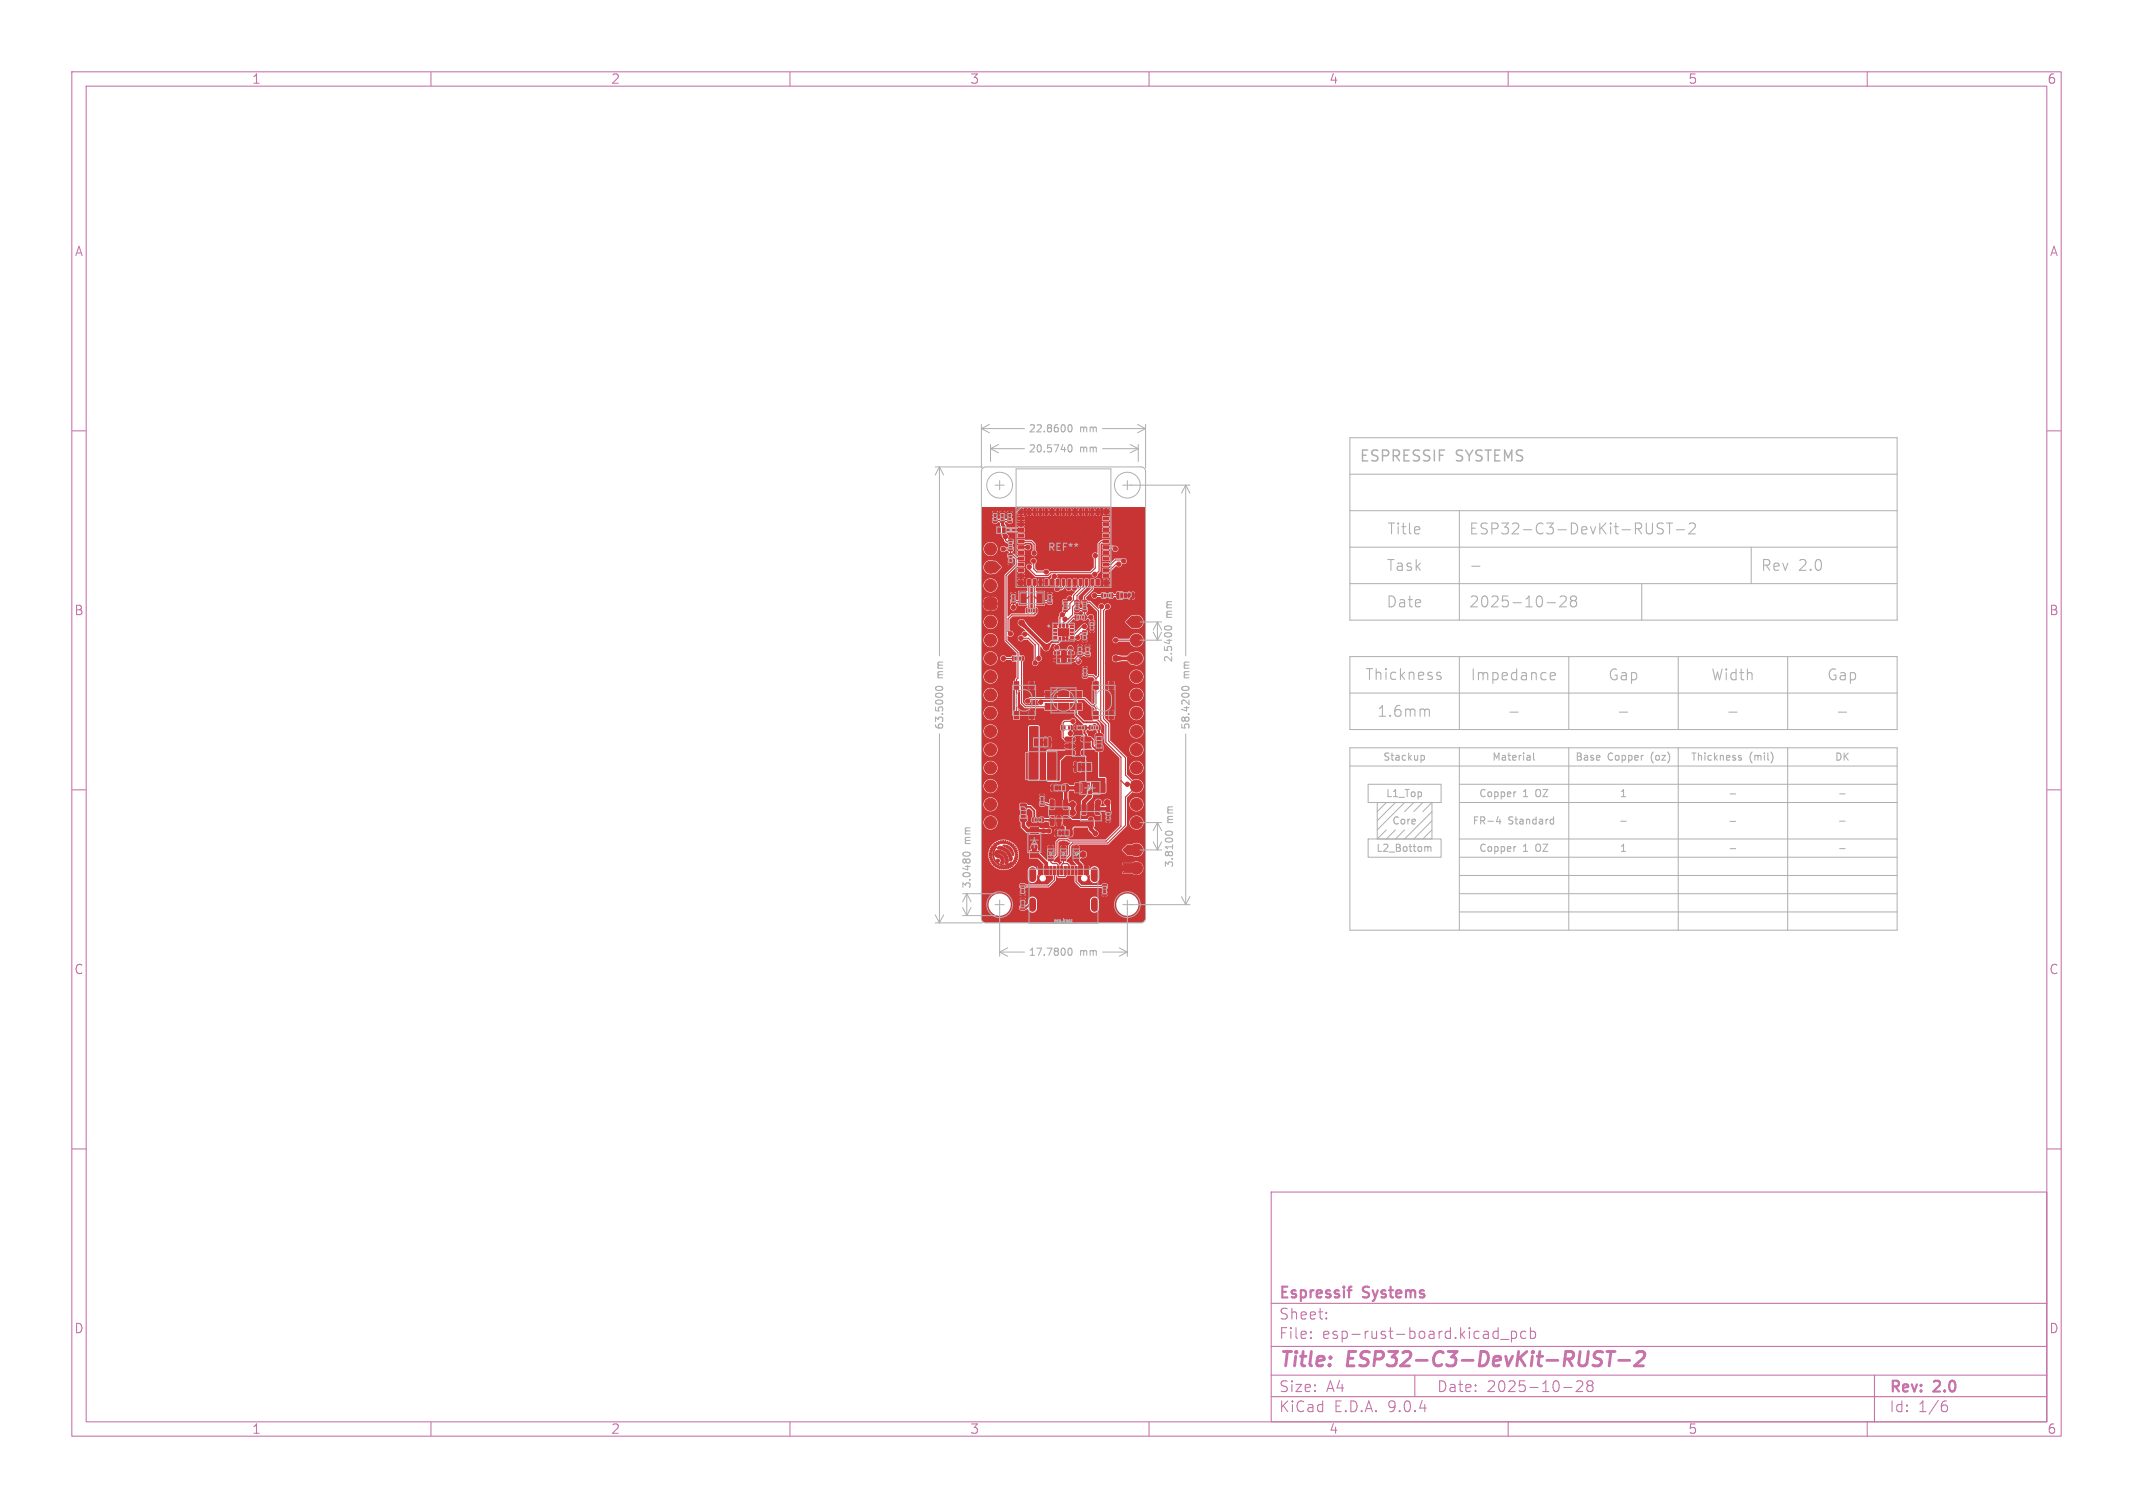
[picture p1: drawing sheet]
<svg xmlns="http://www.w3.org/2000/svg" width="297mm" height="210mm" viewBox="0 0 297 210" stroke-linecap="round" stroke-linejoin="round" font-family="sans-serif">
<defs><g id="words">
<g font-size="2.8" fill="#c872ab">
<text x="178" y="190.9">Title:</text>
<text x="187.7" y="190.9">ESP32-C3-DevKit-RUST-2</text>
</g>
<g font-size="2.1" fill="#afafaf">
<text x="189.2" y="64.6">ESPRESSIF</text>
<text x="202.7" y="64.6">SYSTEMS</text>
<text x="193.1" y="74.6">Title</text>
<text x="204.5" y="74.6">ESP32-C3-DevKit-RUST-2</text>
<text x="193" y="79.7">Task</text>
<text x="245.1" y="79.7">Rev</text>
<text x="250.4" y="79.7">2.0</text>
<text x="193" y="84.8">Date</text>
<text x="204.5" y="84.8">2025-10-28</text>
<text x="190" y="94.9">Thickness</text>
<text x="204.7" y="95">Impedance</text>
<text x="223.9" y="95">Gap</text>
<text x="238.2" y="95">Width</text>
<text x="254.3" y="95">Gap</text>
<text x="191.7" y="100">1.6mm</text>
</g>
<g font-size="2.1" fill="#c872ab">
<text x="178" y="184">Sheet:</text>
<text x="178" y="181.2">Espressif</text>
<text x="189.9" y="181.2">Systems</text>
<text x="178" y="186.7">File:</text>
<text x="184.1" y="186.7">esp-rust-board.kicad_pcb</text>
<text x="178" y="196.9">KiCad</text>
<text x="178" y="194.1">Size:</text>
<text x="184.7" y="194.1">A4</text>
<text x="185.7" y="196.9">E.D.A.</text>
<text x="193.3" y="196.9">9.0.4</text>
<text x="200" y="194.1">Date:</text>
<text x="207" y="194.1">2025-10-28</text>
<text x="263" y="194.3">Rev:</text>
<text x="263" y="196.9">Id:</text>
<text x="267.1" y="196.9">1/6</text>
<text x="269.4" y="194.3">2.0</text>
</g>
<g font-size="1.8" fill="#c872ab">
<text x="35" y="11.9">1</text>
<text x="85" y="11.9">2</text>
<text x="135" y="11.9">3</text>
<text x="185" y="11.9">4</text>
<text x="235" y="11.9">5</text>
<text x="285" y="11.9">6</text>
<text x="10.3" y="35.9">A</text>
<text x="285.4" y="35.9">A</text>
<text x="10.3" y="85.9">B</text>
<text x="285.3" y="85.9">B</text>
<text x="10.3" y="135.9">C</text>
<text x="285.3" y="135.9">C</text>
<text x="10.3" y="185.9">D</text>
<text x="285.3" y="185.9">D</text>
<text x="35" y="199.9">1</text>
<text x="85" y="199.9">2</text>
<text x="135" y="199.9">3</text>
<text x="185" y="199.9">4</text>
<text x="235" y="199.9">5</text>
<text x="285" y="199.9">6</text>
</g>
<g font-size="1.4" fill="#afafaf">
<text x="143.1" y="63.2">20.5740</text>
<text x="143.1" y="60.4">22.8600</text>
<text x="150.3" y="63.2">mm</text>
<text x="150.3" y="60.4">mm</text>
<text x="145.8" y="76.9">REF**</text>
<text x="163.4" y="86.1" transform="rotate(-90 163.4 86.1)">mm</text>
<text x="131.5" y="94.5" transform="rotate(-90 131.5 94.5)">mm</text>
<text x="163.4" y="92.3" transform="rotate(-90 163.4 92.3)">2.5400</text>
<text x="165.8" y="94.5" transform="rotate(-90 165.8 94.5)">mm</text>
<text x="131.5" y="101.7" transform="rotate(-90 131.5 101.7)">63.5000</text>
<text x="165.8" y="101.7" transform="rotate(-90 165.8 101.7)">58.4200</text>
<text x="192.5" y="106.1">Stackup</text>
<text x="207.7" y="106.1">Material</text>
<text x="219.3" y="106.1">Base</text>
<text x="223.9" y="106.1">Copper</text>
<text x="230.1" y="106.1">(oz)</text>
<text x="235.4" y="106.1">Thickness</text>
<text x="243.6" y="106.1">(mil)</text>
<text x="255.4" y="106.1">DK</text>
<text x="192.9" y="111.2">L1_Top</text>
<text x="205.9" y="111.2">Copper</text>
<text x="212.1" y="111.2">1</text>
<text x="214" y="111.2">OZ</text>
<text x="225.5" y="111.2">1</text>
<text x="135.3" y="117.6" transform="rotate(-90 135.3 117.6)">mm</text>
<text x="163.5" y="114.7" transform="rotate(-90 163.5 114.7)">mm</text>
<text x="191.6" y="118.8">L2_Bottom</text>
<text x="193.8" y="115">Core</text>
<text x="205" y="115">FR-4</text>
<text x="205.9" y="118.8">Copper</text>
<text x="210" y="115">Standard</text>
<text x="212.1" y="118.8">1</text>
<text x="214" y="118.8">OZ</text>
<text x="225.5" y="118.8">1</text>
<text x="135.3" y="123.8" transform="rotate(-90 135.3 123.8)">3.0480</text>
<text x="163.5" y="120.9" transform="rotate(-90 163.5 120.9)">3.8100</text>
<text x="143.1" y="133.3">17.7800</text>
<text x="150.3" y="133.3">mm</text>
</g>
<text font-size=".4" fill="#afafaf" x="146.7" y="128.6">PCB-EDGE</text>
</g></defs>
<g fill="none" stroke="#c872ab" stroke-width=".15">
<path d="M10 10h277v190h-277zM12 12h273v186h-273zM60 10v2M110 10v2M160 10v2M210 10v2M260 10v2M10 60h2M285 60h2M10 110h2M285 110h2M10 160h2"/>
<path d="M177 166h108v32h-108zM285 160h2M60 198v2M110 198v2M160 198v2M177 194.5h108M177 191.5h108M177 187.5h108M177 181.5h108M182.5 186.3h.1l-.1 .1M182.5 186.3v.1M182.5 185.5v.1"/>
<path d="M182.5 185.5h.1l-.1 .1M184.7 183.6v.1M184.7 183.6h-.1l.1 .1M184.7 182.8v.1M184.7 182.8h-.1l.1 .1M197 191.5v3M208.2 185.4l.4 .1M208.6 184.9v1.5M208.6 186.3l-.4 .1M209 186.5h1.1M210 198v2M210.5 185.5l.4-.1 .3 .3v.4l-.2 .2-.1 .1-.4-.1"/>
<path d="M210.5 185.4v1.5M212.5 185.5l-.5-.1-.3 .3v.4l.2 .2 .1 .1 .5-.1M213.1 185.5l.4-.1 .3 .3v.4l-.1 .2-.2 .1-.4-.1M213.1 184.9v1.5M217.7 193.2h1.2M219.5 192.4l.2-.1 .5 .1a.41 .41 0 0 1 .1 .5l-.8 .9h.9M221.2 192.9h-.1a.31 .31 0 0 1-.1-.4 .31 .31 0 0 1 .2-.2l.5 .1a.31 .31 0 0 1 .1 .3 .31 .31 0 0 1-.3 .2M221.2 192.9l-.2 .3v.5l.2 .1h.3l.3-.3-.1-.4-.2-.2M221.2 192.9h.3M260 198v2M261 191.5v6.5M270.6 195.7h.4l.2 .3-.1 .5-.2 .1h-.3"/>
<path d="M271 195.1l-.4 .1"/>
</g>
<path d="M222.3 189.2l.4 .1a.49 .49 0 0 1 .3 .5 .49 .49 0 0 1-.5 .4M222.4 188.2l.8 .1M223.7 188.2h1.2M224.3 188.2l-.2 2M225.4 189.4h1.5M227.9 188.4l.3-.2h.5a.45 .45 0 0 1 .3 .6l-.1 .3-1.3 1.1h1.2" fill="none" stroke="#c872ab" stroke-width=".4"/>
<path d="M187.6 179.7h.6M188.1 179.2h.1" fill="none" stroke="#c872ab" stroke-width=".3"/>
<g fill="#c83434" stroke="#c83434" stroke-width=".14">
<path d="M139.7 117.7h.1a1.18 1.18 0 0 1 1.2 1.4 3 3 0 0 0-1.3-1.4z"/>
<path d="M138.9 118a.57 .57 0 0 1 .9 0 1.66 1.66 0 0 1 1.1 1.8h-.1a.16 .16 0 0 1-.2 .1 .16 .16 0 0 1 0-.2 1.63 1.63 0 0 0-1.7-1.5z"/>
<path d="M138.7 117.9l.1 .1-.3 .5-.2 .5a1.51 1.51 0 0 0 1 1.3 1.51 1.51 0 0 0 1.6-.2l-.2 .2-.5 .2-.5 .1-.4-.1-.7-.5-.3-.4-.1-.5a1.56 1.56 0 0 1 .5-1.2z"/>
<path d="M138.6 118.6l.4-.2a1.35 1.35 0 0 1 1.3 1.8h-.4l.1-.4a.86 .86 0 0 0-1.1-.9l.1 .1a.8 .8 0 0 1 .7 .5 .8 .8 0 0 1-.1 .8l-.3-.1 .1-.5-.4-.3a.5 .5 0 0 1-.5-.3 .5 .5 0 0 1 .1-.5z"/>
<path d="M138.3 117.6l.2 .1 .1-.2a.12 .12 0 0 0 .2 0 .12 .12 0 0 0 0-.2 .12 .12 0 0 0 .2 .1 .12 .12 0 0 0 0-.2l.3 .1v-.2h.1a.11 .11 0 0 0 .2 .1 .11 .11 0 0 0 0-.1h.1a.11 .11 0 0 0 .2 .1 .11 .11 0 0 0 0-.1h.2v.1a.11 .11 0 0 0 .1 .1 .11 .11 0 0 0 .1-.2l.1 .1a.12 .12 0 0 0 0 .2 .14 .14 0 0 0 .2-.2l.1 .1-.1 .2 .2-.1h.1v.1a.11 .11 0 0 0 .1 .2 .11 .11 0 0 0 .1-.1h.1l-.1 .3 .2-.1 .1 .1a.12 .12 0 0 0-.1 .2 .12 .12 0 0 0 .2 0l.1 .1-.2 .1 .2 .1 .1 .1a.12 .12 0 0 0-.2 .1 .12 .12 0 0 0 .2 .1l-.1 .2 .1 .1v.1l-.1 .1 .1 .2-.2 .1 .2 .2h-.3l.1 .3h-.2l.1 .2-.1 .1-.1-.1v.2l-.1 .1a.11 .11 0 0 0-.2 0 .11 .11 0 0 0 .1 .1h-.3l-.1 .2h-.1l-.1 .2-.2-.2-.1 .2-.2-.1-.1 .1-.2-.1-.1 .1-.2-.1-.1 .1-.2-.2-.1 .1-.1-.3-.2 .1v-.2h-.2l-.1-.2-.2-.1 .1-.1-.2-.1v-.2l-.1-.1v-.1l-.1-.1 .1-.2-.1-.2 .3-.1a1.64 1.64 0 0 0 2.4 1.5 1.64 1.64 0 0 0 .1-2.9 1.64 1.64 0 0 0-2.5 1.4h-.3h.1l-.1-.3h.1l-.1-.3a.11 .11 0 0 0 .2 0 .11 .11 0 0 0-.1-.2l.2-.1v-.2h.2z"/>
<path d="M157.1 82.5h.8v.8h-.8z"/>
<path d="M155.6 82.5h.7v.8h-.7z"/>
<path d="M137.3 78.5l.5-.4 .8 .1 .7 .7v.2l-.7 .6-.3 .1a.85 .85 0 0 1-1-.3 .85 .85 0 0 1 0-1z"/>
<path d="M137.2 83.4l.3-.2 1.1 .1 .2 .3-.1 1.1-.4 .2-1.1-.1-.1-.3z"/>
<path d="M156.9 91.6l.6-.6 .4-.1a.85 .85 0 0 1 1.2 .8 .85 .85 0 0 1-1.2 .8l-.4-.1-.6-.6z"/>
<path d="M157.5 85.9h.4a.85 .85 0 0 1 1.2 .7 .85 .85 0 0 1-1.2 .8h-.4l-.7-.8z"/>
<path d="M156.3 120.3h1.4a.85 .85 0 0 1 1.2 0 .85 .85 0 0 1 0 1.2 .85 .85 0 0 1-1.2 0h-1.4l.7-.6z"/>
<path d="M157 117.7h.7a.85 .85 0 0 1 1.2 .1 .85 .85 0 0 1 0 1.2 .85 .85 0 0 1-1.2 0h-.7l-.7-.6z"/>
<path d="M141.9 82.4h1v1.8h-1z"/>
<path d="M144.4 82.4h1v1.8h-1z"/>
<path d="M150.1 90.9h.5v.4h-.5z"/>
<path d="M150.1 89.9h.5v.5h-.5z"/>
<path d="M145.9 83.6h.5v.4h-.5z"/>
<path d="M145.9 82.6h.5v.5h-.5z"/>
<path d="M151.2 90.9h.5v.4h-.5z"/>
<path d="M151.2 89.9h.5v.5h-.5z"/>
<path d="M150.8 92.9h.5v.5h-.5z"/>
<path d="M150.8 93.9h.5v.4h-.5z"/>
<path d="M142.9 84.8h.5v.5h-.5z"/>
<path d="M143.9 84.8h.5v.5h-.5z"/>
<path d="M148.5 115.6h.7v.8h-.7z"/>
<path d="M146.9 115.6h.8v.8h-.8z"/>
<path d="M150.8 87.9h.5v.5h-.5z"/>
<path d="M150.8 88.8h.5v.5h-.5z"/>
<path d="M147.7 119.3h.7v.6h-.7z"/>
<path d="M147.7 117.9h.7v.6h-.7z"/>
<path d="M140.3 72.3h.6v.4h-.6z"/>
<path d="M140.3 71.3h.6v.5h-.6z"/>
<path d="M140.4 77.1h.6v.5h-.6z"/>
<path d="M140.4 78.1h.6v.5h-.6z"/>
<path d="M149.5 119.3h.7v.6h-.7z"/>
<path d="M149.5 117.9h.7v.6h-.7z"/>
<path d="M153.4 82.7h.5v.5h-.5z"/>
<path d="M154.5 82.7h.4v.5h-.4z"/>
<path d="M141.8 72h.8v.4h-.8z"/>
<path d="M141.8 72.8h.8v.4h-.8z"/>
<path d="M141.8 73.6h.8v.4h-.8z"/>
<path d="M141.8 74.4h.8v.4h-.8z"/>
<path d="M141.8 75.2h.8v.4h-.8z"/>
<path d="M141.8 76h.8v.4h-.8z"/>
<path d="M141.8 76.8h.8v.4h-.8z"/>
<path d="M141.8 77.6h.8v.4h-.8z"/>
<path d="M141.8 78.4h.8v.4h-.8z"/>
<path d="M141.8 79.2h.8v.4h-.8z"/>
<path d="M141.8 80h.8v.4h-.8z"/>
<path d="M143.1 80.7h.4v.8h-.4z"/>
<path d="M143.9 80.7h.4v.8h-.4z"/>
<path d="M144.7 80.7h.4v.8h-.4z"/>
<path d="M145.5 80.7h.4v.8h-.4z"/>
<path d="M146.3 80.7h.4v.8h-.4z"/>
<path d="M147.1 80.7h.4v.8h-.4z"/>
<path d="M147.9 80.7h.4v.8h-.4z"/>
<path d="M148.7 80.7h.4v.8h-.4z"/>
<path d="M149.5 80.7h.4v.8h-.4z"/>
<path d="M150.3 80.7h.4v.8h-.4z"/>
<path d="M151.1 80.7h.4v.8h-.4z"/>
<path d="M151.9 80.7h.4v.8h-.4z"/>
<path d="M152.7 80.7h.4v.8h-.4z"/>
<path d="M153.6 80h.8v.4h-.8z"/>
<path d="M153.6 79.2h.8v.4h-.8z"/>
<path d="M153.6 78.4h.8v.4h-.8z"/>
<path d="M153.6 77.6h.8v.4h-.8z"/>
<path d="M153.6 76.8h.8v.4h-.8z"/>
<path d="M153.6 76h.8v.4h-.8z"/>
<path d="M153.6 75.2h.8v.4h-.8z"/>
<path d="M153.6 74.4h.8v.4h-.8z"/>
<path d="M153.6 73.6h.8v.4h-.8z"/>
<path d="M153.6 72.8h.8v.4h-.8z"/>
<path d="M153.6 72h.8v.4h-.8z"/>
<path d="M141.8 70.9h.7v.7h-.7z"/>
<path d="M141.8 80.8h.7v.7h-.7z"/>
<path d="M143.1 70.9h.4v.8h-.4z"/>
<path d="M143.9 70.9h.4v.8h-.4z"/>
<path d="M144.7 70.9h.4v.8h-.4z"/>
<path d="M145.5 70.9h.4v.8h-.4z"/>
<path d="M145.4 74.1l.6-.6h.8v1.5h-1.4z"/>
<path d="M145.4 75.5h1.4v1.4h-1.4z"/>
<path d="M145.4 77.5h1.4v1.4h-1.4z"/>
<path d="M146.3 70.9h.4v.8h-.4z"/>
<path d="M147.1 70.9h.4v.8h-.4z"/>
<path d="M147.9 70.9h.4v.8h-.4z"/>
<path d="M147.4 73.5h1.4v1.5h-1.4z"/>
<path d="M147.4 77.5h1.4v1.4h-1.4z"/>
<path d="M148.7 70.9h.4v.8h-.4z"/>
<path d="M149.5 70.9h.4v.8h-.4z"/>
<path d="M149.3 73.5h1.5v1.5h-1.5z"/>
<path d="M149.3 75.5h1.5v1.4h-1.5z"/>
<path d="M149.3 77.5h1.5v1.4h-1.5z"/>
<path d="M150.3 70.9h.4v.8h-.4z"/>
<path d="M151.1 70.9h.4v.8h-.4z"/>
<path d="M151.9 70.9h.4v.8h-.4z"/>
<path d="M152.7 70.9h.4v.8h-.4z"/>
<path d="M153.7 70.9h.7v.7h-.7z"/>
<path d="M153.7 80.8h.7v.7h-.7z"/>
<path d="M149.7 85.7h.5v.5h-.5z"/>
<path d="M150.7 85.7h.5v.5h-.5z"/>
<path d="M141.2 99.1h.6v1h-.6z"/>
<path d="M141.2 94.9h.6v1.1h-.6z"/>
<path d="M143.3 99.1h.7v1h-.7z"/>
<path d="M143.3 94.9h.7v1.1h-.7z"/>
<path d="M139.3 72.3h.5v.4h-.5z"/>
<path d="M139.3 71.3h.5v.5h-.5z"/>
<path d="M146 119.3h.7v.6h-.7z"/>
<path d="M146 117.9h.7v.6h-.7z"/>
<path d="M146.7 87.2h.5v.2h-.5z"/>
<path d="M146.7 87.7h.5v.2h-.5z"/>
<path d="M146.7 88.2h.5v.2h-.5z"/>
<path d="M146.7 88.7h.5v.2h-.5z"/>
<path d="M147.5 88.7h.2v.5h-.2z"/>
<path d="M148 88.7h.2v.5h-.2z"/>
<path d="M148.5 88.7h.2v.5h-.2z"/>
<path d="M149 88.7h.5v.2h-.5z"/>
<path d="M149 88.2h.5v.2h-.5z"/>
<path d="M149 87.7h.5v.2h-.5z"/>
<path d="M149 87.2h.5v.2h-.5z"/>
<path d="M148.5 86.9h.2v.5h-.2z"/>
<path d="M148 86.9h.2v.5h-.2z"/>
<path d="M147.5 86.9h.2v.5h-.2z"/>
<path d="M140.8 83.6h.6v.4h-.6z"/>
<path d="M140.8 82.6h.6v.5h-.6z"/>
<path d="M142.1 123.2h.6v.4h-.6z"/>
<path d="M142.1 124.2h.6v.4h-.6z"/>
<path d="M153.5 123.2h.6v.5h-.6z"/>
<path d="M153.5 124.2h.6v.5h-.6z"/>
<path d="M143.4 115.2h1.2v.9h-1.2z"/>
<path d="M143.4 118.5h1.2v.9h-1.2z"/>
<path d="M151.8 86.5h.5v.5h-.5z"/>
<path d="M151.8 87.5h.5v.4h-.5z"/>
<path d="M148.1 83.6h.5v.5h-.5z"/>
<path d="M148.1 84.7h.5v.4h-.5z"/>
<path d="M149.7 84.7h.5v.4h-.5z"/>
<path d="M149.7 83.6h.5v.5h-.5z"/>
<path d="M148.7 91.8h.8v.3h-.8z"/>
<path d="M148.7 90.8h.8v.3h-.8z"/>
<path d="M146.8 90.8h.7v.3h-.7z"/>
<path d="M146.8 91.8h.7v.3h-.7z"/>
<path d="M147.8 90.6h.7v1.6h-.7z"/>
<path d="M152.3 99.1h.6v1h-.6z"/>
<path d="M152.3 94.9h.6v1.1h-.6z"/>
<path d="M154.4 99.1h.7v1h-.7z"/>
<path d="M154.4 94.9h.7v1.1h-.7z"/>
<path d="M138.3 72.3h.5v.4h-.5z"/>
<path d="M138.3 71.3h.5v.5h-.5z"/>
<path d="M140.4 75.2h.6v.5h-.6z"/>
<path d="M140.4 76.2h.6v.5h-.6z"/>
<path d="M152.7 101.1h.5v.5h-.5z"/>
<path d="M151.7 101.1h.4v.5h-.4z"/>
<path d="M142.1 112h.8v.7h-.8z"/>
<path d="M142.1 113.6h.8v.7h-.8z"/>
<path d="M152.6 102.2h.8v.8h-.8z"/>
<path d="M152.6 103.8h.8v.7h-.8z"/>
<path d="M146.4 109.3h.8v.8h-.8z"/>
<path d="M148 109.3h.7v.8h-.7z"/>
<path d="M146.2 113.7l.4-.1 .2 .1v1.1l-.1 .1h-.5z"/>
<path d="M147.2 113.7l.4-.1 .1 .1v1.1v.1h-.5z"/>
<path d="M148.1 113.7l.4-.1 .2 .1v1.1l-.1 .1h-.5z"/>
<path d="M148.1 111.4h.4h.2v1.1l-.1 .2-.5-.1z"/>
<path d="M146.2 111.4h.4h.2v1.1l-.1 .2-.5-.1z"/>
<path d="M151.5 106.2l.7-.1 .2 .1 .1 1.1-.2 .2h-.6l-.2-.1z"/>
<path d="M149.6 106.2l.7-.1 .2 .1 .1 1.1-.2 .2h-.6l-.2-.1z"/>
<path d="M144.8 110.7h.6v.5h-.6z"/>
<path d="M144.8 111.7h.6v.5h-.6z"/>
<path d="M152.6 112h.4l.1 .1v1.2l-.1 .2-.4-.1z"/>
<path d="M150.7 112h.4l.1 .1v1.2l-.1 .2-.4-.1z"/>
<path d="M151.6 113.9h.4l.2 .1v1.2l-.1 .1-.5-.1z"/>
<path d="M148.8 101.1h.5v.5h-.5z"/>
<path d="M147.8 101.1h.5v.5h-.5z"/>
<path d="M143.5 102.7h.7l.2 .1 .1 1.1-.2 .2h-.6l-.2-.2z"/>
<path d="M145.4 102.7h.7l.2 .1 .1 1.1-.2 .2h-.6l-.2-.2z"/>
<path d="M150.8 101.1h.4v.5h-.4z"/>
<path d="M149.8 101.1h.4v.5h-.4z"/>
<path d="M148.4 102.7l1.1-.1 .1 .5-.1 .1h-1.1l-.1-.1z"/>
<path d="M148.4 103.6h1.1l.1 .5-.1 .1h-1.1l-.1-.2z"/>
<path d="M148.4 104.6l1.1-.1 .1 .5-.1 .1h-1.1l-.1-.1z"/>
<path d="M150.6 104.6l1.2-.1 .1 .5-.1 .1h-1.1l-.1-.1z"/>
<path d="M150.6 102.7l1.2-.1 .1 .5-.1 .1h-1.1l-.1-.1z"/>
<path d="M150.7 84.7h.6v.4h-.6z"/>
<path d="M150.7 83.6h.6v.5h-.6z"/>
<path d="M145.9 104.9h1.5v3.6h-1.5z"/>
<path d="M142.9 104.9h1.5v3.6h-1.5z"/>
<path d="M153 109.1h.9v1.2h-.9z"/>
<path d="M149.7 109.1h.9v1.2h-.9z"/>
<path d="M144.8 113.9h.5v.6h-.5z"/>
<path d="M143.8 113.9h.4v.6h-.4z"/>
<path d="M154 112.9h.6v.5h-.6z"/>
<path d="M154 113.9h.6v.5h-.6z"/>
<path d="M141 91.4h.5v.6h-.5z"/>
<path d="M142 91.4h.5v.6h-.5z"/>
<path d="M142.1 126.2h.6v.4h-.6z"/>
<path d="M142.1 125.2h.6v.4h-.6z"/>
<path d="M144.6 120.7h.6v1.1h-.6z"/>
<path d="M145.4 120.7h.6v1.1h-.6z"/>
<path d="M146.7 120.7h.3v1.1h-.3z"/>
<path d="M147.7 120.7h.3v1.1h-.3z"/>
<path d="M148.2 120.7h.3v1.1h-.3z"/>
<path d="M149.2 120.7h.3v1.1h-.3z"/>
<path d="M151 120.7h.6v1.1h-.6z"/>
<path d="M150.2 120.7h.6v1.1h-.6z"/>
<path d="M149.7 120.7h.3v1.1h-.3z"/>
<path d="M148.7 120.7h.3v1.1h-.3z"/>
<path d="M147.2 120.7h.3v1.1h-.3z"/>
<path d="M146.2 120.7h.3v1.1h-.3z"/>
<path d="M149 98h1.6v.8h-1.6z"/>
<path d="M149 96.2h1.6v.9h-1.6z"/>
<path d="M145.5 96.2h1.6v.9h-1.6z"/>
<path d="M145.5 98h1.6v.8h-1.6z"/>
<path d="M139.6 73.5h.4v.7h-.4z"/>
<path d="M138.9 73.5h.4v.7h-.4z"/>
<circle cx="138.9" cy="119.9" r=".23"/>
<circle cx="137.9" cy="76.5" r=".85"/>
<circle cx="137.9" cy="81.5" r=".85"/>
<circle cx="137.9" cy="86.6" r=".85"/>
<circle cx="137.9" cy="89.2" r=".85"/>
<circle cx="137.9" cy="91.7" r=".85"/>
<circle cx="137.9" cy="94.2" r=".85"/>
<circle cx="137.9" cy="96.8" r=".85"/>
<circle cx="137.9" cy="99.3" r=".85"/>
<circle cx="137.9" cy="101.9" r=".85"/>
<circle cx="137.9" cy="104.4" r=".85"/>
<circle cx="137.9" cy="106.9" r=".85"/>
<circle cx="137.9" cy="109.5" r=".85"/>
<circle cx="137.9" cy="112" r=".85"/>
<circle cx="137.9" cy="114.6" r=".85"/>
<circle cx="158.2" cy="114.6" r=".85"/>
<circle cx="158.2" cy="112" r=".85"/>
<circle cx="158.2" cy="109.5" r=".85"/>
<circle cx="158.2" cy="106.9" r=".85"/>
<circle cx="158.2" cy="104.4" r=".85"/>
<circle cx="158.2" cy="101.9" r=".85"/>
<circle cx="158.2" cy="99.3" r=".85"/>
<circle cx="158.2" cy="96.8" r=".85"/>
<circle cx="158.2" cy="94.2" r=".85"/>
<circle cx="158.2" cy="89.2" r=".85"/>
<circle cx="148.5" cy="108.3" r=".3"/>
<circle cx="147.4" cy="111.8" r=".3"/>
<circle cx="147.3" cy="103.4" r=".3"/>
<circle cx="158.5" cy="73.2" r=".3"/>
<circle cx="149.8" cy="72.4" r=".3"/>
<circle cx="137.3" cy="120.5" r=".3"/>
<circle cx="149.1" cy="79.1" r=".3"/>
<circle cx="143.3" cy="73.2" r=".3"/>
<circle cx="142.6" cy="99.7" r=".3"/>
<circle cx="137.3" cy="124.1" r=".3"/>
<circle cx="146.5" cy="72.4" r=".3"/>
<circle cx="151.1" cy="77.2" r=".3"/>
<circle cx="154.3" cy="98.4" r=".3"/>
<circle cx="147.4" cy="99.4" r=".3"/>
<circle cx="140.7" cy="81.7" r=".3"/>
<circle cx="153" cy="83.6" r=".3"/>
<circle cx="157.5" cy="71.1" r=".3"/>
<circle cx="149" cy="99.4" r=".3"/>
<circle cx="153.9" cy="107.3" r=".3"/>
<circle cx="139.2" cy="77.7" r=".3"/>
<circle cx="148.5" cy="107.6" r=".3"/>
<circle cx="150.6" cy="72.4" r=".3"/>
<circle cx="157.1" cy="100.6" r=".3"/>
<circle cx="151.1" cy="75.2" r=".3"/>
<circle cx="150" cy="95" r=".3"/>
<circle cx="139.4" cy="114.8" r=".3"/>
<circle cx="137.2" cy="72.1" r=".3"/>
<circle cx="141.1" cy="86.5" r=".3"/>
<circle cx="151.4" cy="96.6" r=".3"/>
<circle cx="158.5" cy="77.2" r=".3"/>
<circle cx="152" cy="92.4" r=".3"/>
<circle cx="158" cy="124" r=".3"/>
<circle cx="137.2" cy="74.2" r=".3"/>
<circle cx="154.3" cy="96.7" r=".3"/>
<circle cx="141.2" cy="111.8" r=".3"/>
<circle cx="145.4" cy="109.7" r=".3"/>
<circle cx="145.6" cy="117" r=".3"/>
<circle cx="147.3" cy="72.4" r=".3"/>
<circle cx="153.1" cy="114.9" r=".3"/>
<circle cx="148.9" cy="72.4" r=".3"/>
<circle cx="157.1" cy="103.1" r=".3"/>
<circle cx="158.5" cy="78.2" r=".3"/>
<circle cx="152.4" cy="119.1" r=".3"/>
<circle cx="143.8" cy="128" r=".3"/>
<circle cx="153" cy="72.4" r=".3"/>
<circle cx="148.5" cy="106.8" r=".3"/>
<circle cx="139.2" cy="75.6" r=".3"/>
<circle cx="158.8" cy="119.6" r=".3"/>
<circle cx="145.1" cy="75.2" r=".3"/>
<circle cx="158.5" cy="76.2" r=".3"/>
<circle cx="154.3" cy="85.4" r=".3"/>
<circle cx="151.6" cy="120.1" r=".3"/>
<circle cx="148.1" cy="117.4" r=".3"/>
<circle cx="158.5" cy="71.1" r=".3"/>
<circle cx="142.1" cy="116.3" r=".3"/>
<circle cx="149" cy="95" r=".3"/>
<circle cx="147.1" cy="79.1" r=".3"/>
<circle cx="146.8" cy="110.8" r=".3"/>
<circle cx="145" cy="113.3" r=".3"/>
<circle cx="152.9" cy="82.1" r=".3"/>
<circle cx="142.4" cy="118" r=".3"/>
<circle cx="139" cy="90.4" r=".3"/>
<circle cx="148.1" cy="72.4" r=".3"/>
<circle cx="151.5" cy="98.6" r=".3"/>
<circle cx="156.5" cy="71.1" r=".3"/>
<circle cx="148.5" cy="106" r=".3"/>
<circle cx="137.2" cy="73.2" r=".3"/>
<circle cx="144.4" cy="120.1" r=".3"/>
<circle cx="158.5" cy="74.2" r=".3"/>
<circle cx="137.3" cy="77.7" r=".3"/>
<circle cx="137.2" cy="75.2" r=".3"/>
<circle cx="151" cy="116.2" r=".3"/>
<circle cx="151.4" cy="95.3" r=".3"/>
<circle cx="141.2" cy="113.8" r=".3"/>
<circle cx="157.1" cy="98" r=".3"/>
<circle cx="143" cy="96.6" r=".3"/>
<circle cx="151.5" cy="99.7" r=".3"/>
<circle cx="137.3" cy="117.3" r=".3"/>
<circle cx="153.9" cy="105.4" r=".3"/>
<circle cx="150.1" cy="102.9" r=".3"/>
<circle cx="151.7" cy="78.6" r=".3"/>
<circle cx="153.2" cy="120.1" r=".3"/>
<circle cx="139.4" cy="116.2" r=".3"/>
<circle cx="143" cy="120.1" r=".3"/>
<circle cx="140.2" cy="90.4" r=".3"/>
<circle cx="147.4" cy="113.2" r=".3"/>
<circle cx="146.6" cy="117" r=".3"/>
<circle cx="155.3" cy="112.6" r=".3"/>
<circle cx="150.1" cy="108.4" r=".3"/>
<circle cx="158.5" cy="72.1" r=".3"/>
<circle cx="144.9" cy="72.4" r=".3"/>
<circle cx="158.5" cy="80.3" r=".3"/>
<circle cx="140.7" cy="128" r=".3"/>
<circle cx="152.4" cy="128" r=".3"/>
<circle cx="143.2" cy="86.3" r=".3"/>
<circle cx="139.2" cy="80.3" r=".3"/>
<circle cx="147.1" cy="101.9" r=".3"/>
<circle cx="141.1" cy="87.4" r=".3"/>
<circle cx="143.3" cy="74" r=".3"/>
<circle cx="137.3" cy="116.2" r=".3"/>
<circle cx="144" cy="112" r=".3"/>
<circle cx="151.2" cy="103.9" r=".3"/>
<circle cx="158.5" cy="81.3" r=".3"/>
<circle cx="154.2" cy="92.4" r=".3"/>
<circle cx="139.2" cy="82.8" r=".3"/>
<circle cx="145.9" cy="99.4" r=".3"/>
<circle cx="143.2" cy="80.1" r=".3"/>
<circle cx="141.8" cy="104.7" r=".3"/>
<circle cx="158.5" cy="75.2" r=".3"/>
<circle cx="142.6" cy="101" r=".3"/>
<circle cx="157.1" cy="90.4" r=".3"/>
<circle cx="152.2" cy="72.4" r=".3"/>
<circle cx="156" cy="120.9" r=".4"/>
<circle cx="144.1" cy="72.4" r=".3"/>
<circle cx="143.3" cy="72.4" r=".3"/>
<circle cx="141.2" cy="89.4" r=".3"/>
<circle cx="137.2" cy="71.1" r=".3"/>
<circle cx="138.8" cy="100.6" r=".3"/>
<circle cx="141.8" cy="107.1" r=".3"/>
<circle cx="147.1" cy="95" r=".3"/>
<circle cx="155.4" cy="128" r=".3"/>
<circle cx="149.1" cy="75.2" r=".3"/>
<circle cx="149.1" cy="77.2" r=".3"/>
<circle cx="145.7" cy="72.4" r=".3"/>
<circle cx="139.2" cy="87.9" r=".3"/>
<circle cx="141.2" cy="109.7" r=".3"/>
<circle cx="145.9" cy="101.9" r=".3"/>
<circle cx="151.4" cy="72.4" r=".3"/>
<circle cx="157.5" cy="113.3" r=".3"/>
<circle cx="139.2" cy="85.4" r=".3"/>
<circle cx="155.2" cy="86.4" r=".3"/>
<circle cx="155.3" cy="81.4" r=".3"/>
<circle cx="144" cy="94.2" r=".3"/>
<circle cx="155.4" cy="71.1" r=".3"/>
<circle cx="154.3" cy="89.2" r=".3"/>
<circle cx="144" cy="93.5" r=".3"/>
<circle cx="143.2" cy="77.6" r=".3"/>
<circle cx="156.7" cy="84.1" r=".3"/>
<circle cx="145.9" cy="95" r=".3"/>
<circle cx="158.5" cy="84.3" r=".3"/>
<circle cx="138.8" cy="98" r=".3"/>
<circle cx="147.1" cy="75.2" r=".3"/>
<circle cx="158.5" cy="79.2" r=".3"/>
<circle cx="147.1" cy="77.2" r=".3"/>
<circle cx="155.2" cy="114.2" r=".3"/>
<circle cx="157.1" cy="95.5" r=".3"/>
<circle cx="140.7" cy="80.6" r=".3"/>
<circle cx="158" cy="122.4" r=".3"/>
<circle cx="150.1" cy="103.9" r=".3"/>
<circle cx="152" cy="89.1" r=".3"/>
<circle cx="144" cy="101.6" r=".4"/>
<circle cx="144.9" cy="97.8" r=".3"/>
<circle cx="140" cy="74.7" r=".3"/>
<circle cx="150.2" cy="92.1" r=".3"/>
<circle cx="150.1" cy="88.8" r=".3"/>
<circle cx="151.9" cy="86" r=".3"/>
<circle cx="145.7" cy="90.2" r=".4"/>
<circle cx="148.9" cy="83.4" r=".3"/>
<circle cx="142.2" cy="86.7" r=".4"/>
<circle cx="149" cy="102.1" r=".3"/>
<circle cx="151.6" cy="105.7" r=".3"/>
<circle cx="139.7" cy="76.5" r=".3"/>
<circle cx="141.1" cy="84.6" r=".3"/>
<circle cx="140.7" cy="88.3" r=".3"/>
<circle cx="154.2" cy="111.8" r=".4"/>
<circle cx="146.1" cy="115.7" r=".3"/>
<circle cx="155.4" cy="91.7" r=".4"/>
<circle cx="149.4" cy="113.2" r=".4"/>
<circle cx="149.4" cy="112" r=".4"/>
<circle cx="145.3" cy="115.7" r=".3"/>
<circle cx="152.9" cy="111.8" r=".4"/>
<circle cx="152.5" cy="116.1" r=".3"/>
<circle cx="153.4" cy="84.5" r=".3"/>
<circle cx="155.8" cy="78.6" r=".3"/>
<circle cx="157" cy="109.2" r=".3"/>
<circle cx="150.8" cy="119" r=".4"/>
<circle cx="144" cy="118" r=".4"/>
<circle cx="156.5" cy="78.1" r=".3"/>
<circle cx="154.2" cy="84.5" r=".3"/>
<circle cx="149.4" cy="100.5" r=".3"/>
<circle cx="155.3" cy="89.2" r=".3"/>
<circle cx="143.1" cy="97.6" r=".3"/>
<circle cx="148.3" cy="86.2" r=".3"/>
<circle cx="149" cy="90.3" r=".3"/>
<circle cx="151" cy="87.2" r=".3"/>
<circle cx="142.7" cy="88.3" r=".3"/>
<circle cx="144.6" cy="91.7" r=".3"/>
<circle cx="143.9" cy="78.1" r=".3"/>
<circle cx="145.7" cy="79.7" r=".3"/>
<circle cx="152.4" cy="80" r=".3"/>
<circle cx="155.3" cy="76.4" r=".3"/>
<circle cx="143.3" cy="78.9" r=".3"/>
<circle cx="144.1" cy="92.3" r=".3"/>
<circle cx="152.5" cy="77.4" r=".3"/>
<circle cx="142.1" cy="88.9" r=".3"/>
<circle cx="149.6" cy="81.9" r=".3"/>
<circle cx="148.8" cy="81.9" r=".3"/>
<circle cx="147.2" cy="82" r=".3"/>
<circle cx="143.1" cy="76.2" r=".3"/>
<circle cx="144" cy="77" r=".3"/>
<circle cx="139.7" cy="91.7" r=".3"/>
<circle cx="146.8" cy="80.3" r=".3"/>
<circle cx="152.4" cy="82.9" r=".3"/>
<circle cx="147.9" cy="85.6" r=".3"/>
<circle cx="147.1" cy="90.2" r=".3"/>
</g>
<path d="M143.8 121.3v1M152.4 121.3v1" fill="none" stroke="#c83434" stroke-width="1.1"/>
<path d="M143.8 125.5v1M152.4 125.5v1" fill="none" stroke="#c83434" stroke-width="1"/>
<g fill="none" stroke="#c83434" stroke-width=".51">
<path d="M142.2 86.7l3.5 3.5M155.4 91.7h2.8M142.5 113.9v1.2l.6 .6h.9M144 115.7h2M144 118v1h.4l1.3 1.2v1M145.3 115.7h.1M150.1 109.7h-1.8l.1 2.4 1-.1v1.2M150.8 119h-.3l-.6 .6v.3l.6 .6v.7M151.9 114.7v.7l.6 .7M152.8 112.6h1.4l.1 .2M152.9 111.8l-.1 .9M154.2 111.8l.1 .1v1.3"/>
<path d="M143 120.1h1.4l.5 .5v.6M153.2 120.1h-1.7l-.2 .2v.9"/>
</g>
<path d="M156 120.9h2.2" fill="none" stroke="#c83434" stroke-width=".76"/>
<path d="M138.6 72.5h.1M139.6 72.5h.1M144.9 97.8l.2-.2h4.6l.1 .1v.7M147.6 88.9v.2l-.3 .3h-.9l-.7 .8M149.9 98.4v1.2l1 1h1.8l.3 .2v.5M142.5 112.4h1l.5 .5v1.3M145 114.2l1.5 .1M151 102h.1M151.3 102.9h.7l.1 .2v.8l.3 .3h.6M151.9 101.3h-.9v.8l.3 .3v.5M152.9 101.3l.1 1.3M143.7 126h-.4l-.4 .4h-.5" fill="none" stroke="#c83434" stroke-width=".25"/>
<path d="M139.6 72.5v.6l.2 .2v1.2l.2 .2M142.2 73.8h-2.4" fill="none" stroke="#c83434" stroke-width=".41"/>
<g fill="none" stroke="#c83434" stroke-width=".15">
<path d="M137.9 78.4v.6M138.6 72.5h2M139.6 72.5h.1M139.7 76.5h.1M139.7 76.5h1v.8M140 74.7v.5l.2 .2h.5M140.7 77.4h.4l.5 .4M141.6 77.8v.9l-1.5 1.4v9.1l1.6 1.7v3.5l-.2 .2v.8M141.6 77.8h.6M142.1 75.4h1.5l.4 .4v1.2M142.2 76.2h.9M143.9 78.1v1.1l.5 .5h1.3"/>
<path d="M152.5 77.4v1.7l-.6 .7h-5.6l-.4 .4h-1.7l-.9-1v-.3M154 75.4h-.6l-.4 .3v3.8l-.4 .5h-.2M154 76.2h1l.3 .2M155.8 78.6h-.4l-.8 .8h-.7M156.5 78.1l-.2-.1h-1l-.6 .6h-.7M139.7 91.7h1.5M141.5 95.5v4.1M142.1 88.9h1.1l.9 .9v2.3M142.2 91.7h.1M142.2 91.7v6.2l.6 .5h3.5M142.4 83.3l-.5 .5h-.8v.8M142.7 88.3h.4l1.5 1.5v1.9"/>
<path d="M143.1 97.6l.3-.3h7.6l1 1h.3M143.3 83.1l-.3 .2h-.6M143.3 81v3.9l-.2 .1M144 83.1l.3 .2h.6l.5 .5h.8M144 81v3.9l.1 .1v.5l-.1 .1h-3.1l-.5 .6v1.7l.3 .4M144.1 92.1h.1M146.8 80.3l-.3 .3v.5M147.1 90.2l.1 .7M148.1 81.1v.6l-.3 .3h-.6M148.9 81.1l-.1 .8M148.9 83.4l-.6 .5M149 90.3l.1 .6"/>
<path d="M149.1 91.9h.9l.2 .2M149.7 81.1l-.1 .8M150 83.9h.1M150 83.9l-.6 .6v1.1l-.7 .6h-.4v.3l-.2 .2v.4M150 84.9h1M150 86h-.5l-.9 .8v.3M150.5 81.1v.8l-1 1v.6l-.5 .6v.6l-.2 .2h-.5v.4l-.7 .6v1.2M151 87.2h-.3l-1.1 1.1h-.3M151 88.1h-.5l-.4 .4v.3h-.8M151 84.9h.1M151 84.9v1.1h.9l.1 .1v.6M151.1 94.1h1.1l.4 .4"/>
<path d="M151.3 81.1v.5l-1.3 1.4v.9M151.4 91.1h-1l-.8 .8M152.1 81.1v1l-1.1 1v.8h.7l1.3 1.2v9l-.4 .4M152.3 98.3l.3 .3v1M152.4 82.9h1.3M152.6 99.6h.1M152.6 94.5v3.5l-.3 .3M152.6 95.5h.1M153.4 84.5l-.1 .1v15.7l.7 .7v2.4l2.1 2.1v9.6l-2.1 2h-5.1l-.2-.2h-1.2l-.3 .3v1.9l-.5 .5h-.4v.4l.3 .3h.5l.2 .1v1.6l.1 .1h.9v-.9M154.2 84.5l-.5 .5v15.1l.7 .7v2.4l2.3 2.3v2.5l1.5 1.5-1.5 1.5v3.9l-2.4 2.5h-5l-.4 .4v1.3l-.5 .5h-.3v.6l-.3 .3v.7M154.7 82.9h1.3M155.3 89.2h2.9"/>
<path d="M145.1 111.9l1.4 .2M148 101.3v1.4l.3 .2h.7M149 101.3v.8M149 102.1h.1M149.4 100.5h-1.2l-.2 .2v.6M156.1 108.7l.5 .5h.4M146.8 121.2v1.4l-.8 .8h-3.6M148 120.3h.6l.2 .2v.7M149.8 121.2v1.6l.7 .6h3.3"/>
</g>
<path d="M153.3 109.7h-1l-.5 .5v.7l-.9 .8v1" fill="none" stroke="#c83434" stroke-width=".61"/>
<g fill="#c83434">
<path d="M145.8 104.6l3.6-.1 .1 .1-.1 .5-1.1 .1-.7 .7v2.7l-.1 .1h-1.7z"/>
<path d="M142.2 86.7l.4-.2 .4 .6-.4 .4-.6-.4z"/>
<path d="M148.1 113.8l.7-.1 .5 .5h2.9l.1 .9h-2.8l-.2 .2v1l-.9 .1v-1.3l-.3-.3z"/>
<path d="M145.5 89.8l.6-.3 .2 .2-.3 .7-.3-.2z"/>
<path d="M150.6 104.5l1.7-.1 .3 .3 .3 .1v3.5l1 .1v1.9v.1h-1.9l-.1-.1v-1.5h-.5l-.1-.1v-3.5l-.7-.1z"/>
<path d="M144.9 89.8l.4-.4 .6 .4-.2 .4-.4 .2z"/>
<path d="M143.6 118.1l.4-.1 .4 .1-.1 .7h-.5z"/>
<path d="M142.5 76.1l.6-.2v.6l-.6-.2z"/>
<path d="M147.4 117.3l.2-.1h1l.5 .2-.4 .4v1.2l-.2 .2-.8-.1-.1 .1v.7l.3 .2-.3 .5-.3-.5h-.6l.1-.4 .5-.5 .1-.7 1 .1 .1-.3h-.3v.3h-.2v-.3h-.4v.2h-.2v-.6h.2v.1h.9v-.1l-.3-.1v.2h-.2v-.2l-.6 .1z"/>
<path d="M150 97.5h1l.9 1h.3l.2 .2v.2l-.3 .2 .1 1.2h-1.2l-.9-.8v-.5l.7-.1v-.9l-.2-.1-.5-.1z"/>
<path d="M136.7 70.6l22.8 .1v57.1a.74 .74 0 0 1-.8 .7h-21.7l-.3-.4v-2.2h.9a1.55 1.55 0 0 0 1.4 1.6 1.55 1.55 0 0 0 1.7-1.3h1.3v.4l.2 .2h.5l.4-.2a.63 .63 0 0 0 .7 .5 .63 .63 0 0 0 .6-.6v-1.1h7.4v1.3a.63 .63 0 0 0 .7 .4 .63 .63 0 0 0 .5-.6v-.6h2.4a1.55 1.55 0 0 0 2.2 1.5 1.55 1.55 0 0 0 .4-2.6 1.55 1.55 0 0 0-2.5 .8l-.1 .3h-2.4v-.6a.63 .63 0 0 0-.7-.4 .63 .63 0 0 0-.5 .5h-7.4v-.1a.63 .63 0 0 0-.7-.4 .63 .63 0 0 0-.6 .5v.4l-.3 .3-.6-.1-.2 .2h-1.3v-.7h1.3l.1 .2 .5 .1 .2-.3h-.3v.3h-.2v-.3h-1.6l-.2-.3 2.3 .1v-.1l-.3-.2v.3h-.2v-.3h-.1l-.2 .2h-1.5l-.3-.4-.4-.2h2.2l.2 .2h.5l.1-.2h10.6l.2 .2h.5l.1-.2h-.3v.2h-.2v-.2h-10.9v-.1h-.3v.3h-.2v-.3l-2.5 .1a1.55 1.55 0 0 0-2.2 1.3h-.9v-1.6h17.5l-.2-.2h-.1v.2h-.2v-.2l-.3 .1v.1h-16.7h6.1l-.2-.3h-.1v.3h-.2v-.3l-.3 .1v.2h-5.3v-3.1h6.4v1.2a.66 .66 0 0 0 .7 .6 .66 .66 0 0 0 .6-.6v-.5h.4v-1.3h-.3l-.1 .5a.68 .68 0 0 0-.7-.5 .68 .68 0 0 0-.6 .6h-6.4v-2.5h.9v.8l.4 .8 .8 .7 .7 .2 .9-.1 .9-.5 .5-.9 .1-.7-.1-.7-.5-.8-.6-.4-.7-.2-.7 .1-.9 .4-.5 .5-.3 .8h-.9v-2.4h10.1a.68 .68 0 0 0 1.1 0v-.2h-.5v.5h-.2v-.5h-.4v.2h-10.1v-1.8h.2v.2a.98 .98 0 0 0 1.6 .7 .98 .98 0 0 0-.1-1.7h3.5v.6l.2 .2v.7l.8 .8 .4 .1 .1 .2h1.2l.2-.2h1.1a.43 .43 0 0 0 .6-.4h.3v.2h1.1l-.1-.3-.2-.2h-.2v.5h-.2v-.5l-.3 .1-.1 .2h-.3a.43 .43 0 0 0-.7-.4h-1l-.2-.2h-1.2l-.2 .1-.3-.3v-.4l.2-.2v-.6l-.3-.3h-.7l-.2 .3-3.7-.1a.98 .98 0 0 0-1.3 .9h-.2v-2.6h.2v.2a.98 .98 0 0 0 1 .9 .98 .98 0 0 0 1-.9h3v.6l.3 .2h.6l.3-.3h.2l.5 .5v.6l-.2 .3 .1 .5 .6 .1 .1-.1v-.5h.2l.1 .5 .5 .1 .2-.2h.4l.3 .1v.4l.2 .2h.4l.2-.3 .4 .3 .5-.1v-.6h-.2v.7h-.3v-.7h-.3v.4h-.1v-1h.1v.4h.8v-.4h.1l.1 1.1 .3 .3v1.1l.2 .3h.7l.2-.2 .1-1 .1-.2h1.8l.2 .5 .5 .5a.43 .43 0 0 0 .7 .2 .43 .43 0 0 0-.1-.7l-.4-.4 .1-.2v-.8h1.5l.1 .2h.5l.2-.2h-.3v.2h-.2v-.2h-1.8l-.1-.3h2.4v-.1l-.3-.1v.2h-.2v-.2l-.2 .1-.1 .1h-1.6l-.1-.2-.5-.1-.3 .4h-2l-.5-.5-.3-.1h-.4l-.3 .3-.3-.3v.7h-.3v-.7l-.4 .3-.2-.3h-.4l-.2 .1-.1 .3h-.5l-.2-.2h-.4l-.3 .3h-.2l-.1-.3-.1-.9-.6-.6-.5-.1-.3-.3h-.7l-.2 .3h-3v-.3h5.8v.4l.1 .1h.6l.3-.2 .4 .2 .1 .5h.5l.2-.2v-1.2l-.2-.2-.5 .1-.2 .6-.7-.4-.5 .1-.1 .2h-5.8a.96 .96 0 0 0-.7-.7h6.5l.1 .2h.5l.2-.3h-.3v.3h-.2v-.3l-6.8 .1a.98 .98 0 0 0-1.3 .8h-.2v-1.1h8.8l-.2-.3h-.1v.3h-.2v-.3l-.2 .1-.1 .2h-8v-1.4h.2a.98 .98 0 0 0 .7 1 .98 .98 0 0 0 1.1-.4l7.6 .1a.68 .68 0 0 0 1-.1v-.1h-.4v.4h-.2v-.4h-.5v.1h-7.5l.2-.6h7.3v.2h1.1v-.2h.5v.7l.2 .2v2.3l.2 .2h.4l.3-.4 .1 .4a.54 .54 0 0 0 0 .7 .54 .54 0 0 0 .7 0 .54 .54 0 0 0 0-.7v-.4a.56 .56 0 0 0 0-.8 .56 .56 0 0 0-.8 .1l-.1-.4v-1l.1-.2h.6l.1 .3h1.1v-1.3l-.1-.1h-1l-.1 .3h-.6l-.3-.2h-.6l-.2 .3h-.5l-.1-.2h-.3v.4h-.2v-.4h-.3l-.2 .2h-7.3a.98 .98 0 0 0-.9-.9 .98 .98 0 0 0-1.1 .9h-.2v-2.6h.2v.2a.98 .98 0 0 0 1.5 .8 .98 .98 0 0 0 0-1.7 .98 .98 0 0 0-1.5 .7h-.2v-2.5h.2v.2a.98 .98 0 0 0 .8 .9 .98 .98 0 0 0 1.1-.5h4v3.6v.1l.6 .1h1.1l.2-.1 .1-4h.9v4l.1 .2h1.8l.1-.2v-1.3h1.8v.2a.87 .87 0 0 0 1.1-.1l.1-.5h-.5v.7h-.3v-.7h-.4v.4h-1.8v-1h1.8v.4h1.2l-.1-.5-.3-.2h-.1v.7h-.3v-.7h-.3l-.1 .3h-1.8v-.3l.7-.7 1.2-.1 .2-.2v-.4l-.2-.1-3.7-.1-.2 .1v.1h-.9v-.7l.5 .1a.87 .87 0 0 0 1.1 .1h1.8l.2 .2h1.1l.2-.1v-.2h-.6v.3h-.3v-.3l-2.4 .1 .1-.4h3.2l-.2-.2h-.4v.3h-.3v-.3h-.4l-.2 .2h-1.7v-.2h-.5v.7h-.3v-.7h-.4v.4h-.5v-1h.5v.4h1.2v-.4l-.2-.3h-.3v.7h-.3v-.7h-.3l-.1 .3h-.5l-.1-1.8h2.9v.5l.2 .2v.9l.6 .7 1.2-.1 .2-.1v-.5l-.4-.3a.6 .6 0 0 0-.1-.7l.1-.1h.2l.2 .2h.3l.3-.2v-.1h-.3v.3h-.3l.1-.3-.5 .1v-.5h.2v.1h.8v-.1l-.3-.2v.3h-.2v-.3l-.3 .2h-.2v-.2a.44 .44 0 0 0 .4-.7 .44 .44 0 0 0-.8 0l-.9 .1-.2 .2-.1 .4-.2 .2h-2.9l-.2-.1h-1.2l-.2 .2v3.5l-.3 .1v.1h-4a.98 .98 0 0 0-.6-1.4 .98 .98 0 0 0-1.3 .8h-.2v-2.5h.2v.2a.98 .98 0 0 0 1.5 .7 .98 .98 0 0 0 0-1.7 .98 .98 0 0 0-1.5 .8h-.2v-2.6h.2v.2a.98 .98 0 0 0 1.5 .7 .98 .98 0 0 0 0-1.6 .98 .98 0 0 0-1.5 .7h-.2v-2.5h.2v.2a.98 .98 0 0 0 1.5 .7 .98 .98 0 0 0 0-1.7 .98 .98 0 0 0-1.5 .8h-.2v-2.6h.2v.2a.98 .98 0 0 0 1.5 .8 .98 .98 0 0 0 0-1.7 .98 .98 0 0 0-1.5 .7h-.2v-2.5h.2v.2a.98 .98 0 0 0 1.5 .7 .98 .98 0 0 0 0-1.6 .98 .98 0 0 0-1.5 .7h-.2v-2.5h.2v.2a.98 .98 0 0 0 1.5 .7 .98 .98 0 0 0 0-1.7 .98 .98 0 0 0-1.5 .8h-.2v-2.6h.2v.2a.98 .98 0 0 0 1.5 .7 .98 .98 0 0 0 0-1.6 .98 .98 0 0 0-1.5 .7h-.2v-2.9h.3v.3h.4v.3h-.4v.4l.1 .3 .3 .1h.4v-.4h.2v.4a.64 .64 0 0 0 .7-.1 .64 .64 0 0 0 .2-.7h-.5v-.3h.5l-.1-.5-.3-.3h-.5v.5h-.2v-.5h-.3l-.4 .2-.1 .3h-.3v-2.2h.2a.98 .98 0 0 0 1.4 1.1 .98 .98 0 0 0 .3-1.7 .98 .98 0 0 0-1.6 .5l-.1 .1h-.2v-2.5h.2a.98 .98 0 0 0 1.4 1l.4-.1 .7-.7v-.3l-.3-.3h1.2l.2 .2h.5l.1-.2h-.3v.2h-.2v-.2h-1.5l-.4-.3h2.4v-.2h-.2l-.1 .2h-.2v-.2h-.2l-.1 .2-2-.1a.99 .99 0 0 0-1.4 .8h-.2v-2.5h.2v.2a.98 .98 0 0 0 1.1 .8 .98 .98 0 0 0 .9-1h.4v.1a.45 .45 0 0 0 .3 .4 .45 .45 0 0 0 .5-.2h.2l.2 .2-.2 .3 .1 .5 .5 .1 .2-.1 .2 .2 .1 .7-1.5 1.5v9.2l1.6 1.7v.2l-.5 .1-.2 .2h-.7a.44 .44 0 0 0-.7-.1 .44 .44 0 0 0 .1 .7 .44 .44 0 0 0 .6-.2h.7l.2 .2h.5v2.2l-.1 .2a.29 .29 0 0 1-.3 .4v1.1l.2 .2v2.7l-.2 .2v1v.2h.8l.1-.2 2 .1 .1-.1v-.4h-.3v.5h-.3v-.5h-.3v.4h-1.2v-1h1.2v.4h.9l-.1-.5h-.2v.5h-.3v-.5l-.3 .1h-1.2l-.3-.2v-2.7l.3-.2v2l.7 .6h2.7l.1 .4h1.6l.2-.2v-.9h1.6v1l.7 .1v.7l1.2 1.1-.2 .3v.5l.1 .2v.4l.3 .3-.5 .1v.6l.2 .2h1.2v.5l.2 .3-1.4 .1-.2 .3v.6l.6 .2v3.4l.2 .1 .5 .1v.6l-.4 .5-.1 .6-.8 .8v1.9l.2 .2 .6-.1 .1-.1v-1.5l.2-.2h.8v1.7l.1 .1h.7l.1-.5h.5l.1 .4 .1 .1h.6l.2-.2-.1-1.4a.56 .56 0 0 0-.8-.6 .56 .56 0 0 0 0 1l-.6-.1a.55 .55 0 0 0-.1-.9 .55 .55 0 0 0-.8 .4h-.8l.3-.4a.94 .94 0 0 0 .3-.8h1.6l.3-.2-.1-1.9-.2-.2-.8-.1v-3.3l.6-.2v-.8l-.3-.2h-.6l-.3 .1v-.7l-.5-.4-.4-.1v-.3l-.2-.2v-.2l.1-.2 .4 .2 .4-.1 .1-.6-.1-.2h.4l-.1 .7 .3 .4-.4 .3v.6l.3 .3 .8-.1 .1-.2v-.6l-.3-.3v-.9l-.1-.4-.4-.4 .2-.1 .8 .9v2.4l2.1 2.1v9.4l-2 1.9h-4.9l-.3-.2-1.4 .1-.3 .4-.1 1.8-.1 .2h-.9l-.1 .6-1-1-.1-.3 2 .1 .1-.3h-.4v.3h-.2v-.3h-.3v.2h-1.2l-.2-.1v-.5h1.4v.1h.9l-.1-.2h-.3v.2h-.2v-.2l-.3 .1h-1.4a.56 .56 0 0 0-.8-.4 .56 .56 0 0 0-.2 .9l-.2 .1v1l1.2 .1 .8 .8v.2h-.3v1.3a.47 .47 0 0 0-.1 .7 .47 .47 0 0 0 .7 0 .47 .47 0 0 0-.1-.7h1.1v.6l-.7 .7h-3l-.2-.2h-.5l-.2 .2v.4l.1 .2h.5l.3-.2h3.1l1-.9v-.8l.4 .4h.9l.3-.4h1l.1 1 .8 .7h2.8l.3 .2h.5l.1-.1v-.5l-.2-.2-.5 .1-.2 .1h-2.7l-.5-.5-.1-.7 .6-.1a.46 .46 0 0 0 0 .7 .46 .46 0 0 0 .7 0 .46 .46 0 0 0-.1-.7h.5v.5a.66 .66 0 0 0 .7 .6 .66 .66 0 0 0 .7-.6l-.1-1.3a.69 .69 0 0 0-.6-.5 .69 .69 0 0 0-.7 .5v-.5h-.3v1.3h-.2v-1.3l-.3-.1-.1-.2h5.4l.6 .6-.5 .6v.1h1.3a.97 .97 0 0 0 1.3 0 .97 .97 0 0 0 0-1.4 .97 .97 0 0 0-1.3 0h-1.3l-.1 .1h-5.4l-.5-.5 .3-.3a.55 .55 0 0 0 .7-.3 .55 .55 0 0 0-.2-.7 .55 .55 0 0 0-.8 .1l-.5 .5-.4 .1v.7l.5 .6h-.8l-.3-.4h-.3l.1-.4 .5-.5v-.7l1.1 .1 .1-.2h5.9l.7 .7h.7l.4 .2a.99 .99 0 0 0 1.2-1.1 .99 .99 0 0 0-1.6-.6h-.7l-.7 .8h-5.9v-.1h-.3v.3h-.3v-.3h-.3v.2h-.3l.1-.6h.2v.1h.9l-.1-.2h-.2v.2h-.3v-.2l-.5 .1 .3-.3h4.9l2.5-2.5v-.6h.4v.2a.98 .98 0 0 0 1.5 .7 .98 .98 0 0 0 0-1.7 .98 .98 0 0 0-1.5 .8h-.4v-2.6h.4v.2a.98 .98 0 0 0 1.5 .7 .98 .98 0 0 0 0-1.6 .98 .98 0 0 0-1.5 .7h-.4v-.8l.8-.8a.99 .99 0 0 0 1.5-.9 .99 .99 0 0 0-1.5-.8l-.8-.8v-1h.4a.98 .98 0 0 0 1.3 1.1 .98 .98 0 0 0 .3-1.7 .98 .98 0 0 0-1.6 .4v.2h-.4v-1.4l-1.1-1.1h1.5v.2a.98 .98 0 0 0 1.5 .7 .98 .98 0 0 0 0-1.6 .98 .98 0 0 0-1.5 .7h-1.5l-1.2-1.2v-1.3h2.7a.98 .98 0 0 0 1.3 1 .98 .98 0 0 0 .3-1.7 .98 .98 0 0 0-1.6 .5v.2h-2.7v-1l-.6-.7 1.1 .1 .1-.5h-.3v.5h-.3v-.5h-.3v.4h-.3l-.1-.1v-.9h.4v.4h.9v-.3h2.1v.2a.98 .98 0 0 0 1.5 .7 .98 .98 0 0 0 0-1.6 .98 .98 0 0 0-1.5 .7h-2.1l-.1-.2h-.2v.5h-.3v-.5l-.7 .1v-2.4h3.4a.98 .98 0 0 0 1.3 1 .98 .98 0 0 0 .3-1.6 .98 .98 0 0 0-1.6 .4v.2h-3.4v-.7h.4l.1 .1h.7l.1-.1v-.4h-.3v.5h-.3v-.5h-.3v.4h-.4v-1.1h.4v.4h.9l-.1-.5h-.2v.5h-.3v-.5l-.7 .1v-.8h3.4a.98 .98 0 0 0 1.3 1.1 .98 .98 0 0 0 .3-1.7 .98 .98 0 0 0-1.6 .4v.2h-3.4v-2.5h.9a.57 .57 0 0 0 .9 .6l1.3-.1 .5 .4 .5 .1a.99 .99 0 0 0 1.2-1 .99 .99 0 0 0-1.4-.8h-.3l-.5 .5h-.8l-.7-.1a.53 .53 0 0 0-.7 .4h-.9v-2.5h1v.1a.45 .45 0 0 0 .4 .4 .45 .45 0 0 0 .5-.2h1.5a.99 .99 0 0 0 1.5 .5 .99 .99 0 0 0 0-1.6 .99 .99 0 0 0-1.5 .6h-1.6a.43 .43 0 0 0-.4-.2 .43 .43 0 0 0-.4 .4h-1v-2.5h2.8l.8 .9 .5 .1a.99 .99 0 0 0 1.2-1.1 .99 .99 0 0 0-1.4-.8l-.4 .1-.6 .6-.1 .2h-2.8v-1.5l.2-.2a.45 .45 0 0 0 .5-.4 .45 .45 0 0 0-.3-.5 .45 .45 0 0 0-.5 .3 .46 .46 0 0 0-.7-.2 .46 .46 0 0 0-.1 .7l-1.1-1.1h-.4l-.3-.2v-.3l.4-.3h.4a.44 .44 0 0 0 .3 .4 .44 .44 0 0 0 .5-.2h.4l.2 .3h.5l.2-.2v-.5h.2v.5l.2 .2h.4l.2-.3h.2l.1 .3 .2 .1h.6l.2-.1 .1-.2h.5a.56 .56 0 0 0 .8 .3l.2-.1v-.3h-.4v.4h-.2v-.4h-.4v.1h-.5v-.6h.5v.2h1v-.3l-.2-.1h-.2v.4h-.2v-.4h-.3l-.1 .2h-.5l-.1-.1-.2-.2h-.6l-.2 .2-.1 .2h-.2l-.3-.2h-.3l-.2 .2h-.2l-.3-.2h-.4l-.2 .2h-.4a.43 .43 0 0 0-.5-.2 .43 .43 0 0 0-.3 .4h-.4l.7-.8v-.4l.1-.2v-.8h.2v.8l.1 .1h.4l.1-.1 1.2 .1 .1-.3h-.3v.3h-.3v-.3h-.3v.2h-.4v-.7h.4v.2h.9v-.3h-.3v.3h-.3v-.3l-.7 .1-.1-.2h-.5v.1l-.3-.1h-.5v.9l.1 .2v.3l-1 1-.1 .4-.2 .3 .1 .5 .5 .1 .3-.2h.2l1.1 1.1v8.8l-.2 .2-.3-.3h-.8l-.2-.2h-.5l-.2 .2 .1 .4 .1 .2h.5l.2-.2h.6l.3 .3v.2l-.3 .1v1.1l.3 .2v1.7l-.3 .2-.9-1h-.4v-.9l-.2-.1h-1.6l-.1 1h-1.6l-.1-.3h-1.8v.3h-2l-.2 .1a.45 .45 0 0 0-.5 .4 .45 .45 0 0 0 .5 .5 .45 .45 0 0 0 .3-.6h1v.3l.2 .4h-1.9l-.4-.4v-1.6h3v.3h1.8v-.3l-.7-.1v.4h-.3v-.4h-.7l-.1 .1h-3v-.2h.8l.1 .1h.7l.1-.1v-.4h-.3v.5h-.3v-.5h-.3v.4h-.8v-1.1h.8v.4h.9l-.1-.5h-.2v.5h-.3v-.5l-1.1 .1v-1.6h8.3l.1 .2h.5h.1l.1-.2h-.3v.2h-.2v-.2h-8.6v-.3h9.1v-.1l-.3-.1v.2h-.2l-.1-.2-.2 .2h-8.3v-.8l.2-.2v-.6l-.1-.1h-.5l-.1-.5-1.6-1.6v-.7a.45 .45 0 0 0 .8-.1 .45 .45 0 0 0-.5-.6v-1.1h1.1l.1 .4 .8 .5 .2 .2-.1 .1a.5 .5 0 0 0-.5 .6 .44 .44 0 0 0-.5 .3 .44 .44 0 0 0 .3 .5 .44 .44 0 0 0 .6-.2h.5l.8 .8v2.1a.45 .45 0 0 0-.1 .6 .45 .45 0 0 0 .6 .1 .45 .45 0 0 0 .2-.6h2.1l.1 .1h.2v-.1h-2.2l.3-.3h1.9v-.1h.3v.5h.3l.1 .1h.3v-.7h.3v.7h.2l.1-.1h.9h.2a.44 .44 0 0 0 .5 .3 .44 .44 0 0 0 .4-.4 .44 .44 0 0 0-.4-.5l.1-.1h.3l.2-.2 .4 .2h.5l.2-.1v-.5l-.3-.2h-.4l-.2 .2-.4-.2h-.5l-.2 .2v.4l-.4 .3h-1.8l-.1 .1-2.5 .1-.1-.3-.2-.2 .1-1.3 .3 .5a.53 .53 0 0 0 .5 .2 .53 .53 0 0 0 .5-.4l.3-.6h.6a.47 .47 0 0 0-.4 .4 .47 .47 0 0 0 .2 .5l-.2 .1v.5h.9l.1 .1h.3v-.8h.3v.8h.3v-.1h1v-.5l-.2-.1 .1-.3h.5l.2 .2h.4l.2-.2h.2l.2 .2h.4l.2-.2h-.2v.2h-.3v-.2h-.8v.2h-.3v-.2h-.7l-.2-.3h2.5v-.2h-.2v.2h-.3v-.2h-.2l-.1 .2h-.2l-.2-.2-.1 .2h-.3v-.2h-.2v.2h-.7a.45 .45 0 0 0-.6 0 .45 .45 0 0 0 0 .6l-.1 .1-.1-.2-1.1 .1a.53 .53 0 0 0-.2-.9l.3-.1 .3-.4 .7 .1v-.2h-.3v.2h-.2v-.7h.2v.2h.3v-.2h-1.2v-1.2l.2 .1 1.4-.1v1.1v.2l-.2-.1v.7l1.9-.1 .2 .2 .4 .1 .2-.3h-.2v.3h-.3v-.3h-2.1l.1-.2h.1h.7a.43 .43 0 0 0 .4 .2 .43 .43 0 0 0 .4-.3h.9v-.1l-.2-.1v.2h-.3v-.2l-.4 .2-.1-.4 .2-.2 .2 .2h.5l.2-.1-.1-.5h.2l.3 .2h.4l.1-.2 .1-.1h-.3v.3h-.3v-.3l-.5 .1-.2-.2 .1-.2 1.2 .1-.2-.3h-.1v.3h-.3v-.3l-.2 .1-.1 .1h-.3a.45 .45 0 0 0-.1-.6 .45 .45 0 0 0-.7 .2l-.8 .9-.1-.9h-.7l-.1-.2 .7-.7 .3 .2h.4l.1-.2v-.6l-.5-.1-.2 .1v-.4l.6 .1 .3-.2 .3 .2a.25 .25 0 0 1-.2 .4v.5l.1 .2h.5l.2-.2 .3 .1-.1 .6 .2 .2h.5l.2-.1v-.5l-.3-.3a.44 .44 0 0 0-.1-.6 .44 .44 0 0 0-.6 .1l-.3-.2v-.2l.3-.3-.1-.4-.6-.1-.4 .2-.2-.2-.5-.1 .1-.1h.4l.2-.2v-.5l-.2-.1v-.4l1.4-1.6v-.9h-.5l-.1 .1v.9l-.3 .3 .1-1.2-.1-.1-.5 .1v.8l.1 .3-.2 .2-.2-.4 .1-.9-.1-.1-.5 .1v.8l-.2 .2v-1l-.1-.1h-.5v.9a.46 .46 0 0 0-.1 .7 .46 .46 0 0 0 .7-.1l.5 .3-.5 .6a.44 .44 0 0 0-.5 0 .44 .44 0 0 0-.2 .4l-.5 .1-.1 .6 .2 .2 .6-.1 .1 .3-.8 .1-.1 .5a.95 .95 0 0 0-.5 .7l-.1 1.3h-.2l-.2 .3h-.3v.2v1.4l.7 .1-.9 .1-.7 .4-.3-.3-2.2-2.2 3.6 .1v-.1h-.2h-3.4l-.5-.7a.53 .53 0 0 0-.6-.2 .53 .53 0 0 0-.4 .5h-1.1v-.4l.4-.5h3l.5-.6v-.5l-.3-.1v-.3h1.2l.2-.3 .4 .2 .5-.1 .1-.5-.1-.2h-.5l-.3 .2-.2-.1v-.5h.3l.2 .2h.4l.2-.2h-.3v.2h-.3v-.2h-.5v-.3h1.1l-.1-.2h-.2v.2h-.3v-.2h-.2v.2h-.3l-.1-.4h-1.2v-.7l.2-.1 .3 .1h.4l.1-.1v-.3h-.2v.4h-.2v-.4h-.2v.3h-.2v-.8h.2v.3h.6v-.3h.2v.8l.5 .1 .1-.1v-.9h-.5l-.3 .1-.2-.1v.4h-.2v-.4l-.2 .1-.3-.1-.5 .1v4.7h-.3v-3.7l.1-.2-.1-.9-.5 .1v1.6h-1.2l-.1 1.3h-.2l-.2-.2h-.5l-.1 .2v.4l.1 .2a.46 .46 0 0 0-.1 .7 .46 .46 0 0 0 .7 0 .46 .46 0 0 0 0-.7l.1-.2h.2l.1 .3h1.2v.3l-.3 .1 .1 .7h-1.9l-.6 .5v-2.9h.4l.1 .2h.5l.1-.1 .1-.1h-.3v.2h-.2v-.2h-.7v-.3h1.2l-.2-.2-.1 .2h-.2v-.2h-.2l-.1 .2h-.4v-1.2h1.4l.1 .1h.7l.1-.1v-.2h-.3v.3h-.3v-.3h-.3v.2h-1.4v-.7h1.4v.2h.9l-.1-.3h-.2v.3h-.3v-.3l-.3 .1h-1.4v-.4l2.4 .1v-.2h-.4v.2h-.2v-.2l-1.8 .1v-.2l.2-.2 2.2 .1-.1-.2h-.3v.2h-.2v-.2l-1.6 .1 .8-.8h.4v.5h1v-.6h-.9l-.1 .1h-.4l.3-.3h1.3l.1 .3 1.2 1.2h1.7l.5-.4v.4l-.2 .3v.8l.1 .1h.5v-.9h.1l.1 .8a.47 .47 0 0 0-.2 .7 .47 .47 0 0 0 .7 .1l.1-.1h.3l.4-.4 .1-.3v-.8l-.1-.1h-.5v.9l.1 .2-.1 .1h-.2l-.1-.1 .1-.2v-.8l-.4-.1v-.6l4.7-.1a.47 .47 0 0 0 .5 .5 .47 .47 0 0 0 .5-.4h.6v.5h.9l.1-.1-.1-.5-1.5 .1 .3-.4v-1.2h.3v.5h1.3l-.3 .2h-1v.5v.1h.9l1-.9a.51 .51 0 0 0 .5 .2 .51 .51 0 0 0 .4-.5 .44 .44 0 0 0 .6-.4 .44 .44 0 0 0-.7-.3h-.9l-.7 .6-.2-.1h-.8l-.1 .1h-.3v-.8h.3v.5h.9l.1-.1-.1-.5h-.8l-.1 .1h-.3v-.8h.3v.5h.9l.1-.1-.1-.5h-.8l-.1 .1h-.3v-.8h.3v.5h.9l.1-.1h.3a.45 .45 0 0 0 .5 .5 .45 .45 0 0 0 .4-.5 .45 .45 0 0 0-.5-.4h-.7l-.1-.1h-.8l-.1 .1h-.3l.1-.2 .1-.2 .2 .1 .9-.1-.1-.5h-.9l-.3 .1-.4 .5v1.3a.45 .45 0 0 0-.7 .1 .45 .45 0 0 0 .2 .7v1.2l-.5 .6h-5.7a.46 .46 0 0 0-.3-.4 .46 .46 0 0 0-.5 .3l-.9-.1-.3-.3 .1-.6a.44 .44 0 0 0 0-.7 .44 .44 0 0 0-.7 .1 .44 .44 0 0 0 .2 .6v.2a.43 .43 0 0 0-.5-.2 .43 .43 0 0 0-.3 .4h-.2l-.1-.6-.8-.1v-.1h.9v-.6h-.9l-.2 .1-.7-.7 .2-.1h.6v.5h.9l.1-.1v-.5h-.9l-.1 .1h-.6l.1-.5-.2-.2h-.6l-.2 .2-.2-.1a.43 .43 0 0 0-.4-.2 .43 .43 0 0 0-.3 .4h-.4l-.1-.4h2.9v.5h1l.2 .1a.43 .43 0 0 0 .7-.4 .43 .43 0 0 0-.7-.4l-.2 .1h-.9l-.1 .1h-2.9a.98 .98 0 0 0-1.1-.5 .98 .98 0 0 0-.8 .9h-.2v-2.2h2.1l.2 .1v-.3h-.2v.2h-2.1v-.7h2.1v.2h.2v-.3l-.2 .1h-2.1v-1.2h1.4v.4l.2 .2h.5l.2-.2 .3 .2 .1 .4-.2 .1v.9l.3-.1v.4l.3 .5v.3l.3 .2 .3 .2h.6l.1-.1v-.5h.6v.4l.1 .1 1.7-.1 .3 .3v.7a.44 .44 0 0 0-.2 .7 .44 .44 0 0 0 .7 0 .44 .44 0 0 0-.1-.7v-.9l-.5-.5h-1l-.1-.1-1.5 .1-.1-.1-.7-.1a.44 .44 0 0 0 0-.6h1.4v.4l.1 .1h.8l.1-.5h10.8v.5h.9l.1-.1v-.4l-.1-.1h-.8l-.1 .1h-10.8l-.1-.1-2.3 .1-.2-.1v-.2h2.5l.1-.5h10.8v.4l.1 .1h.8l.1-.5-.1-.1h-.8l-.1 .1h-10.8l-.1-.1h-2.4l-.1-.3 2.5 .1 .1-.2h-.4v.2h-.2v-.2l-2 .1-.2-.3 .1-.2 .4 .2h.4l.2-.1 1.7 .1v-.1h10.8v.5h.9l.1-.1v-.4l-.1-.1h-.8l-.1 .1h-10.8l-.4-.1v.2h-.2v-.2l-1.1 .1v-.4l1.6 .1 .1-.2h-.4v.2h-.2v-.2l-1.1 .1v-.2l-.2-.1h-.5l-.2 .2-.3-.2h-.5l-.2 .2-.3-.2h-.4l-.3 .2h-1.4v-.3l6 .1v-.1h10.8v.5h.9l.1-.1v-.4l-.1-.1h-.8l-.1 .1h-10.8l-.4-.1v.2h-.2v-.2l-.4 .1h-5v-.3h1.4l.3 .2h.4l.2-.2h.2l.2 .2h.4l.2-.2h.2l.2 .2h.5l.1-.2h2l.1 .1h.4l.1-.1 .3 .1h.4l.1-.1 .3 .1h.4l.1-.1 .3 .1h.4l.1-.1 .3 .1h.4l.1-.1 .3 .1h.4l.1-.1 .3 .1h.4l.1-.1 .3 .1h.4l.1-.1 .3 .1h.4l.1-.1 .3 .1h.4l.1-.1 .3 .1h.4l.1-.1 .7 .1 .3-.1 .1 .1h.4l.1-.2 1.2 .1 .1-.3h-.3v.3h-.3v-.3h-.3v.2h-.4v-.2h-.2v.4h-.2v-.4h-.2v.3h-.2v-.3h-.2v.4h-.2v-.4h-.2v.3h-.2v-.3h-.2v.4h-.2v-.4h-.2v.3h-.2v-.3h-.2v.4h-.2v-.4h-.2v.3h-.2v-.3h-.2v.4h-.2v-.4h-.2v.3h-.2v-.3h-.2v.4h-.2v-.4h-.2v.3h-.2v-.3h-.2v.4h-.2v-.4h-.2v.3h-.2v-.3h-.2v.4h-.2v-.4h-.2v.3h-.2v-.3h-.2v.4h-.2v-.4h-.2v.3h-.2v-.3h-.2v.4h-.2v-.4h-.2v.3h-.2v-.3h-.2v.4h-.2v-.4h-.2v.3h-.2v-.3h-.2v.4h-.2v-.4h-.2v.3h-.2v-.3h-.2v.4h-.2v-.4h-.2v.3h-2.3v.2h-.2v-.2h-.8v.2h-.3v-.2h-.7v.2h-.3v-.2h-1.7v-.1h5l.1 .1h.7l.1-.3h-.3v.3h-.3v-.3h-.3v.2h-5v-.2h4.3l-.1-.2-.1-.1-.1 .3h-.2v-.3l-.3 .1v.2h-.2l-.1-.2-.2-.1v.3h-.3v-.3l-.2 .1v.2h-.2l-.2-.3-.1 .3h-.3v-.3l-.2 .1-.1 .2h-1.4v-.5h5v.2h.9v-.2h.4v.3h.6v-.3h.2v.3h.6v-.3h.2v.3h.6v-.3h.2v.3h.6v-.3h.2v.3h.6v-.3h.2v.3h.6v-.3h.2v.3h.6v-.3h.2v.3h.6v-.3h.2v.3h.6v-.3h.2v.3h.6v-.3h.2v.3h.6v-.3h.2v.3h.6v-.3h.2v.3h.6v-.3h.4v.2h.9v-.2l-.3-.1v.3h-.3v-.3l-.3 .1-.6-.1v.4h-.2v-.4l-.2 .1-.4-.1v.4h-.2v-.4l-.2 .1-.4-.1v.4h-.2v-.4l-.2 .1-.4-.1v.4h-.2v-.4l-.2 .1-.4-.1v.4h-.2v-.4l-.2 .1-.4-.1v.4h-.2v-.4l-.2 .1-.4-.1v.4h-.2v-.4l-.2 .1-.4-.1v.4h-.2v-.4l-.2 .1-.4-.1v.4h-.2v-.4l-.2 .1-.4-.1v.4h-.2v-.4l-.2 .1-.4-.1v.4h-.2v-.4l-.2 .1-.4-.1v.4h-.2v-.4l-.2 .1-.4-.1v.4h-.2v-.4l-.2 .1-.7-.1v.3h-.3v-.3l-.3 .1h-5z"/>
<path d="M155.4 91.3l.7 .1v.5l-.7 .2v-.4z"/>
<path d="M143.3 101.2l1.2-.1 .1 .1v7.3l-.1 .1h-1.1l-.1-.1z"/>
</g>
<g fill="none" stroke="#afafaf" stroke-width=".14">
<path d="M136.7 59.1v6.1M136.7 59.7h5.9M136.7 59.7l1.1 .6M137.8 59.1l-1.1 .6M153.5 59.7h6M158.4 59.1l1.1 .6M159.5 59.1v6.1M159.5 59.7l-1.1 .6M130.2 65h6.6M130.8 65v26.3M130.8 65l.6 1.2M130.8 65l-.6 1.2"/>
<path d="M136.8 65.2l.5-.2h21.6a.63 .63 0 0 1 .6 .7v62.2a.63 .63 0 0 1-.6 .6h-21.6a.63 .63 0 0 1-.6-.6v-62.2zM137.9 61.9v2.4M137.9 62.5h4.7M137.9 62.5l1.1 .6M138.3 71.5h.5v1h-.5zM138.6 67.6h1.2M138.8 73.4h1.3v.9h-1.3zM139 61.9l-1.1 .6M139.2 66.9v1.3M139.3 71.5h.5v1h-.5zM140.3 71.5h.5v1h-.5zM140.4 75.4h.6v1.1h-.6z"/>
<path d="M140.5 77.4h.5v1h-.5zM141.5 70.7v-5.4h13.2v5.4M142.3 70.6l-.8 .8M153.5 62.5h5M156.3 67.6h9.4M157 66.9v1.3M157.4 61.9l1.1 .6M158.5 61.9v2.4M158.5 62.5l-1.1 .6M165.1 67.6v23.7M165.1 67.6l.6 1.1M165.1 67.6l-.6 1.1"/>
<path d="M188 66h76.2M188 61h76.2v25.4h-76.2zM188 76.2h76.2M188 71.1h76.2M203.2 71.1v15.3M243.8 76.2v5.1M140.8 82.8h.5v1h-.5zM141 95.4h3.2v4.2h-3.2zM141.2 91.4h1.1v.6h-1.1zM141.8 96.4a1.1 1.1 0 0 1 1.2-.3 1.1 1.1 0 0 1 .7 1v.8a1.1 1.1 0 0 1-1.1 1.1 1.1 1.1 0 0 1-1.1-1.1v-1zM142 82.6h3.2v1.5h-3.2zM143.1 84.8h1.1v.5h-1.1z"/>
<path d="M145.9 82.8h.5v1h-.5zM146.3 95.8h3.5v3.5h-3.5zM146.6 86.8h3v2.5h-3zM147.1 90.4h2v2h-2zM147.3 95.8l-1 1M148.1 83.9h.5v1h-.5zM149.7 83.9h.5v1h-.5zM149.9 85.7h1.1v.5h-1.1zM150.1 90.1h.5v1h-.5zM150.8 83.9h.5v1h-.5zM150.8 88.1h.5v1h-.5zM150.8 93.1h.5v1h-.5z"/>
<path d="M151.2 90.1h.5v1h-.5zM151.8 86.7h.5v1h-.5zM152.1 95.4h3.2v4.2h-3.2zM152.9 96.4a1.1 1.1 0 0 1 1.2-.3 1.1 1.1 0 0 1 .7 1v.8a1.1 1.1 0 0 1-1.1 1.1 1.1 1.1 0 0 1-1.1-1.1v-1zM153.7 82.7h1v.5h-1zM155.9 82.5h1.6v.5l-.3 .3h-1.3zM158.7 86.6h3M158.7 89.2h3M160.6 88l.6 1.2M161.2 86.6v2.6M161.2 86.6l.5 1.1M161.2 86.6l-.6 1.1"/>
<path d="M161.7 88l-.5 1.2M188 91.4h76.2v10.2h-76.2zM188 96.5h76.2M188 81.3h76.2M203.2 91.4v10.2M218.4 91.4v10.2M228.6 81.3v5.1M233.7 91.4v10.2M248.9 91.4v10.2M130.8 102.2v26.3M142.1 112.4h.5l.3 .3v1.3h-.8zM143.1 115.9h1.8v2.8h-1.8z"/>
<path d="M143.2 104.7h4v4h-4zM143.5 117h1.1M143.9 102.8h2v1.2h-2zM144 113.9h1.1v.5h-1.1zM144 117l.4 .6h-.8zM144 116.6v.4M144 117.6v.5M144.8 110.9h.6v1.1h-.6zM145.9 118.2h.9v1.3h-.9zM146 112.4h2.9v1.6h-2.5l-.4-.4zM146.1 118.8h.4l-.2 .3zM146.1 119.1h.4"/>
<path d="M146.3 118.6v.2M146.3 119.1v.1M146.8 109.3h1.6v.8h-1.6zM147.3 115.6h1.6v.8h-1.6zM147.6 118.2h.9v1.3h-.9zM147.9 118.8h.4l-.2 .3zM147.9 119.1h.4M148 101.1h1.1v.5h-1.1zM148.1 118.6v.2M148.1 119.1v.1M149.3 102.8l.4-.4h1.2v2.9h-1.6zM149.4 118.2h.9v1.3h-.9z"/>
<path d="M149.7 118.8h.4l-.2 .3zM149.7 119.1h.4M149.9 118.6v.2M149.9 119.1v.1M150 101.1h1v.5h-1zM150 106.2h2v1.2h-2zM150.4 108.8h2.8v1.8h-2.8zM150.4 113h2.6l.3 .3v1h-2.9zM151 109.7h.5M151.5 109.3l.6 .4-.6 .4zM151.9 101.1h1.1v.5h-1.1zM152.1 109.7h.4"/>
<path d="M152.1 109.2v1.1M152.6 102.6h.8v1.6h-.8zM154 113.1h.6v1.1h-.6zM158.7 114.6h3M158.7 118.4h3M160.6 117.2l.6 1.2M161.2 114.6v3.8M161.2 114.6l.5 1.1M161.2 114.6l-.6 1.1M161.7 117.2l-.5 1.2M165.1 102.2v23.8M188 104.1h76.2v25.4h-76.2z"/>
<path d="M188 106.7h76.2M190.5 116.8h10.2v2.6h-10.2zM190.5 109.2h10.2v2.6h-10.2zM191.8 111.8h7.6v5h-7.6zM193 115.6l-1.2 1.2M193 111.8l-1.2 1.2M194.3 115.6l-1.3 1.2M194.3 111.8l-2.5 2.5M195.6 111.8l-3.8 3.8M195.6 115.6l-1.3 1.2M196.8 111.8l-1.2 1.2M198.1 111.8l-1.3 1.2"/>
<path d="M199.4 114.3l-2.6 2.5M199.4 111.8l-1.3 1.2M199.4 113l-3.8 3.8M199.4 115.6l-1.3 1.2M203.2 109.2h61M203.2 104.1v25.4M203.2 116.8h61M203.2 111.8h61M203.2 119.4h61M218.4 104.1v25.4M233.7 104.1v25.4M248.9 104.1v25.4"/>
<path d="M130.2 128.5h6.6M130.2 127.4l.6 1.1M131.4 127.4l-.6 1.1M134 124.5h4.7M134 127.5h4.7M134 126.4l.6 1.1M134.6 124.5v3M134.6 124.5l.6 1.1M134.6 124.5l-.6 1.1M135.2 126.4l-.6 1.1M138.6 126h1.2M139.2 125.3v7.9"/>
<path d="M139.2 132.6h3.4M139.2 132.6l1.1 .6M140.3 132l-1.1 .6M142.1 123.4h.6v1h-.6zM142.1 125.4h.6v1h-.6zM143.3 121.1h9.6v7.5h-9.6zM148.1 127.9v.6M149.2 128.3h.1M149.3 128.1h-.1v.3h.1M153.5 132.6h3.5M153.5 123.4h.6v1.1h-.6zM155.8 132l1.2 .6"/>
<path d="M156.3 126h9.4M157 125.3v7.9M157 132.6l-1.2 .6M164.5 124.9l.6 1.1M165.7 124.9l-.6 1.1M203.2 127h61M203.2 121.9h61M203.2 124.5h61"/>
<circle cx="139.2" cy="67.6" r="1.8"/>
<circle cx="157" cy="67.6" r="1.8"/>
<circle cx="148.1" cy="97.5" r="1.5"/>
<circle cx="139.2" cy="126" r="1.8"/>
<circle cx="157" cy="126" r="1.8"/>
</g>
<g fill="none" stroke="#afafaf" stroke-width=".15">
<path d="M148.8 59.2l.1-.1a.53 .53 0 0 1 .4 .5 .53 .53 0 0 1-.4 .5l-.1-.1-.1-.2zM141.5 70.6h13.2v11.2h-13.2zM148.8 62l.1-.1a.53 .53 0 0 1 .4 .5 .53 .53 0 0 1-.4 .5l-.1-.1-.1-.2zM204.9 78.9h1.2M231.6 72.9l-.2-.1-.5 .1a.36 .36 0 0 0-.2 .4 .36 .36 0 0 0 .3 .3 .55 .55 0 0 1 .6 .3l-.1 .3-.2 .2-.6-.1M232 72.8h.9M232.5 72.8v1.6M233.4 73.8h1.2M235.2 73l.2-.2 .5 .1a.41 .41 0 0 1 .1 .6l-.9 .9h1M130.3 95.7a.59 .59 0 0 1 1 .2 .57 .57 0 0 1-1-.1zM162.3 87.7l-.2-.2a.53 .53 0 0 1 .5-.3 .53 .53 0 0 1 .5 .3l-.1 .2M164.6 95.7a.59 .59 0 0 1 1 .2 .57 .57 0 0 1-1-.1z"/>
<path d="M198.6 98.7h.2l.2 .3v.8M200.1 94l.5 .2 .1 .2-.2 .2h-.5M200.1 93.7l.2-.1 .3 .1M210.2 99.2h1.2M215.4 83.9h1.2M215.9 94.2l.7-.2-.1-.3h-.4l-.2 .2v.7l.2 .1 .4-.1M217.2 83.1l.2-.1 .5 .1a.41 .41 0 0 1 .1 .5l-.8 .9h.9M218.9 83.6h-.1a.31 .31 0 0 1-.1-.4 .31 .31 0 0 1 .2-.2l.5 .1a.31 .31 0 0 1 .1 .3 .31 .31 0 0 1-.3 .2M218.9 83.6l-.2 .3v.3l.2 .3h.3l.3-.3v-.3l-.3-.3M218.9 83.6h.3M225.5 99.2h1.1M240.7 99.2h1.2"/>
<path d="M256 99.2h1.1M134.3 119.2l-.2-.2a.53 .53 0 0 1 .5-.3 .53 .53 0 0 1 .5 .3l-.2 .2M162.5 116.3l-.2-.2a.53 .53 0 0 1 .5-.4 .53 .53 0 0 1 .5 .4l-.2 .2M198 105.2h.2l.1 .2v.4l-.3 .1M198.7 117.9l.1 .1M198.8 118l.2-.1h.2v.7M198.8 118v.6M208.6 113.7l-.2 .7h.6M208.8 114.1v.7M211.1 117.9h-.2M211.1 110.3h-.2M213 105.2l.1 .7"/>
<path d="M213.1 105.8l-.1 .1M213.1 105.4l-.1 .1M213.5 104.9v.8l.2 .2M216 114.1h.3M216.3 113.8v1M216.3 114.7l-.3 .1M225.7 114.4h.7M240.9 114.4h.7M240.9 118.2h.8M240.9 110.6h.8M242.1 105.4l.4 .3-.2 .2-.2-.1M242.4 105.2h-.2l-.1 .1"/>
<path d="M246.6 104.8a1.18 1.18 0 0 1 0 1.4M256.1 114.4h.8M256.2 118.2h.7M256.2 110.6h.7M148.8 132.1l.1-.1a.53 .53 0 0 1 .4 .5 .53 .53 0 0 1-.4 .5 .66 .66 0 0 1-.1-.9z"/>
</g>
<g fill="none" stroke="#afafaf" stroke-width=".2">
<circle cx="140.7" cy="73.8" r=".1"/>
<circle cx="146" cy="87.2" r=".1"/>
<circle cx="150.1" cy="91.9" r=".1"/>
</g>
<use href="#words"/>
</svg>
